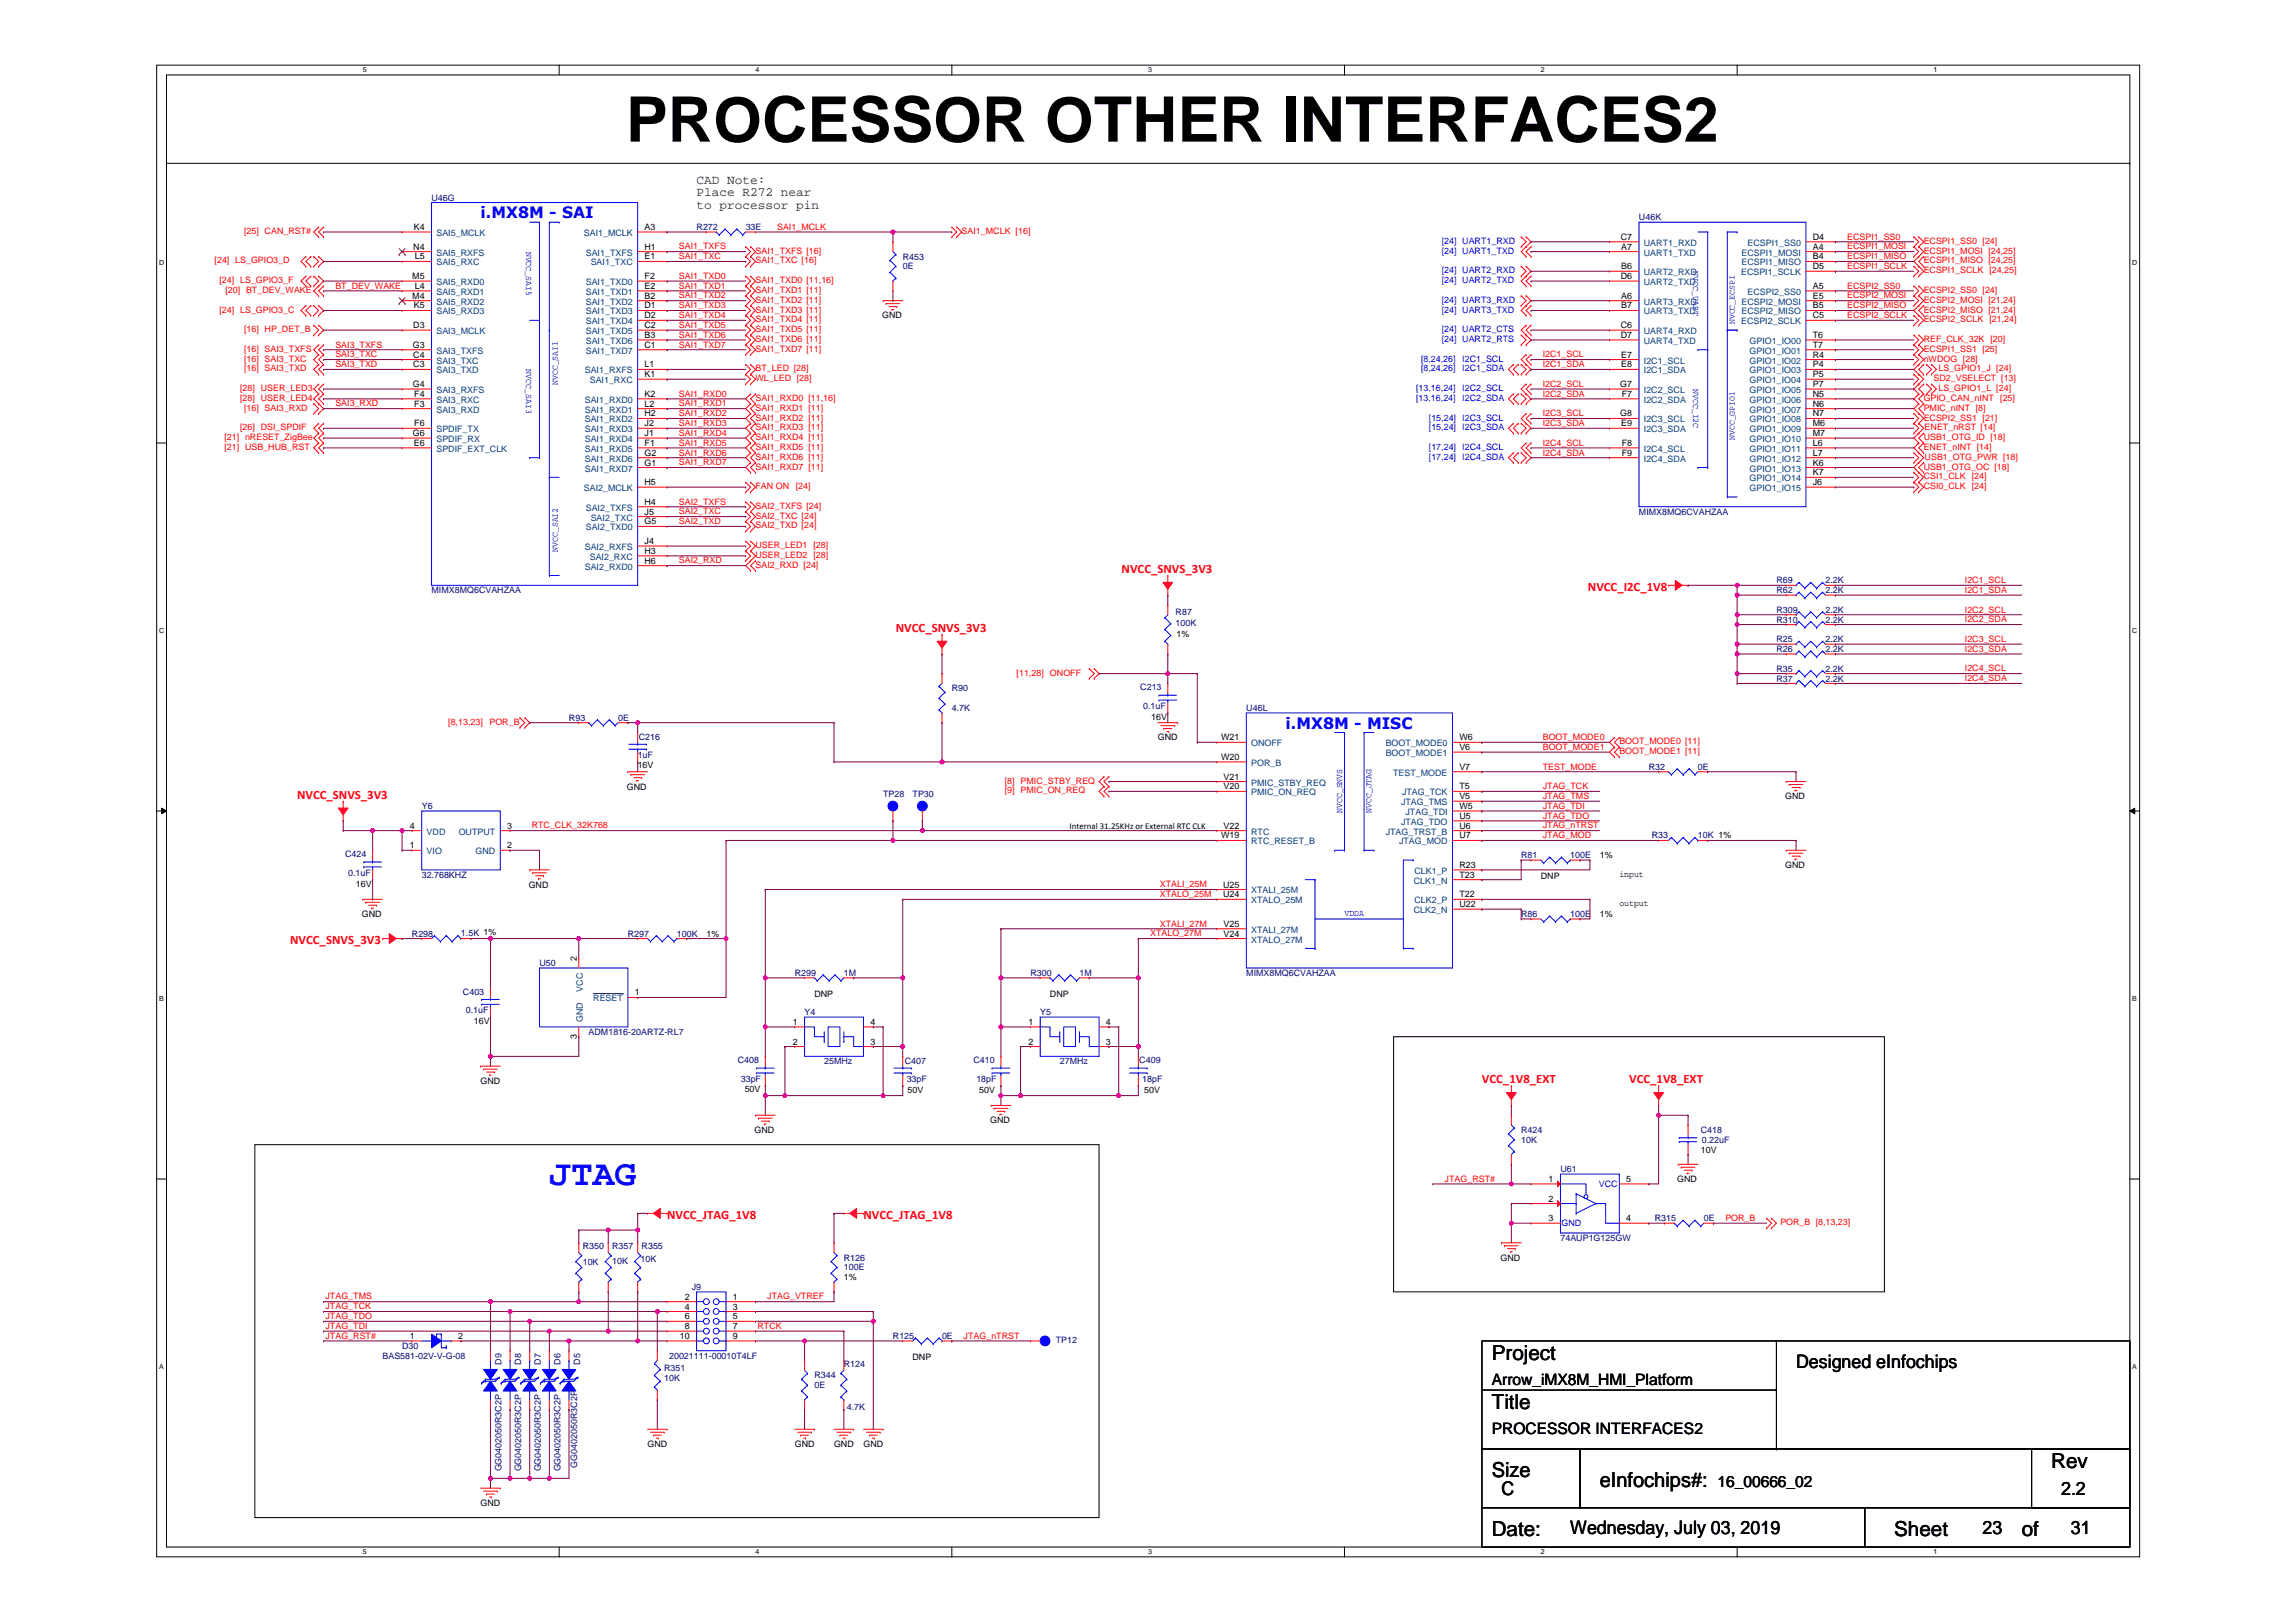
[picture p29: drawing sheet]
<svg xmlns="http://www.w3.org/2000/svg" width="297mm" height="210mm" viewBox="0 0 297 210" stroke-linecap="round" stroke-linejoin="round" font-family="sans-serif">
<defs><g id="words">
<text font-size="8.1" x="81" y="18.3">PROCESSOR OTHER INTERFACES2</text>
<text font-size="4.7" fill="#00f" x="71.1" y="153.3">JTAG</text>
<g font-size="2.7">
<text x="193" y="175.9">Project</text>
<text x="193" y="182.3">Title</text>
<text x="193" y="191.2">Size</text>
<text x="265.4" y="189.9">Rev</text>
<text x="207" y="192.5">eInfochips#:</text>
<text x="193" y="198.8">Date:</text>
<text x="245.1" y="198.8">Sheet</text>
<text x="261.6" y="198.8">of</text>
</g>
<g font-size="2.4">
<text x="232.4" y="177">Designed eInfochips</text>
<text x="194.3" y="193.5">C</text>
<text x="266.6" y="193.5">2.2</text>
<text x="203.2" y="198.6">Wednesday, July 03, 2019</text>
<text x="256.5" y="198.6">23</text>
<text x="267.9" y="198.6">31</text>
</g>
<g font-size="2" fill="#00f">
<text x="62.2" y="28.3">i.MX8M - SAI</text>
<text x="166.3" y="94.3">i.MX8M - MISC</text>
</g>
<g font-size="2">
<text x="193" y="179.2">Arrow_iMX8M_HMI_Platform</text>
<text x="193" y="185.5">PROCESSOR INTERFACES2</text>
<text x="222.2" y="192.4">16_00666_02</text>
</g>
<g font-size="1.7" fill="#008000">
<text x="90.1" y="23.8">CAD Note:</text>
<text x="90.1" y="25.4">Place R272 near</text>
<text x="90.1" y="27.1">to processor pin</text>
</g>
<g font-size="1.7" fill="#f00">
<text x="145.1" y="74.1">NVCC_SNVS_3V3</text>
<text x="205.4" y="76.4">NVCC_I2C_1V8</text>
<text x="115.9" y="81.8">NVCC_SNVS_3V3</text>
<text x="38.4" y="103.4">NVCC_SNVS_3V3</text>
<text x="37.5" y="122.1">NVCC_SNVS_3V3</text>
<text x="191.7" y="140.2">VCC_1V8_EXT</text>
<text x="210.8" y="140.2">VCC_1V8_EXT</text>
<text x="86.3" y="157.7">NVCC_JTAG_1V8</text>
<text x="111.7" y="157.7">NVCC_JTAG_1V8</text>
</g>
<g font-size="1.1">
<text x="53.5" y="29.8">K4</text>
<text x="83.4" y="29.8">A3</text>
<text x="53.5" y="32.3">N4</text>
<text x="53.7" y="33.6">L5</text>
<text x="83.4" y="32.3">H1</text>
<text x="83.4" y="33.6">E1</text>
<text x="209.7" y="31">C7</text>
<text x="209.7" y="34.8">B6</text>
<text x="209.7" y="32.3">A7</text>
<text x="234.5" y="31">D4</text>
<text x="234.5" y="32.3">A4</text>
<text x="234.5" y="33.6">B4</text>
<text x="234.5" y="34.8">D5</text>
<text x="53.3" y="36.1">M5</text>
<text x="53.3" y="38.7">M4</text>
<text x="53.5" y="39.9">K5</text>
<text x="53.7" y="37.4">L4</text>
<text x="83.4" y="36.1">F2</text>
<text x="83.4" y="37.4">E2</text>
<text x="83.4" y="41.2">D2</text>
<text x="83.4" y="39.9">D1</text>
<text x="83.4" y="38.7">B2</text>
<text x="114.1" y="41.2">GND</text>
<text x="209.7" y="36.1">D6</text>
<text x="209.7" y="39.9">B7</text>
<text x="209.7" y="38.7">A6</text>
<text x="234.5" y="38.7">E5</text>
<text x="234.5" y="41.2">C5</text>
<text x="234.5" y="39.9">B5</text>
<text x="234.5" y="37.4">A5</text>
<text x="53.4" y="45">G3</text>
<text x="53.5" y="42.5">D3</text>
<text x="53.5" y="47.5">C3</text>
<text x="53.5" y="46.3">C4</text>
<text x="83.4" y="47.5">L1</text>
<text x="83.4" y="42.5">C2</text>
<text x="83.4" y="45">C1</text>
<text x="83.4" y="43.7">B3</text>
<text x="209.7" y="43.7">D7</text>
<text x="209.7" y="42.5">C6</text>
<text x="209.7" y="47.5">E8</text>
<text x="209.7" y="46.3">E7</text>
<text x="234.5" y="45">T7</text>
<text x="234.5" y="43.7">T6</text>
<text x="234.5" y="46.3">R4</text>
<text x="234.5" y="47.5">P4</text>
<text x="53.4" y="50.1">G4</text>
<text x="53.6" y="51.4">F4</text>
<text x="53.6" y="52.6">F3</text>
<text x="83.4" y="52.6">L2</text>
<text x="83.4" y="51.4">K2</text>
<text x="83.4" y="48.8">K1</text>
<text x="83.4" y="53.9">H2</text>
<text x="209.6" y="53.9">G8</text>
<text x="209.6" y="50.1">G7</text>
<text x="209.8" y="51.4">F7</text>
<text x="234.5" y="50.1">P7</text>
<text x="234.5" y="48.8">P5</text>
<text x="234.5" y="53.9">N7</text>
<text x="234.5" y="52.6">N6</text>
<text x="234.5" y="51.4">N5</text>
<text x="53.4" y="56.4">G6</text>
<text x="53.5" y="57.7">E6</text>
<text x="53.6" y="55.2">F6</text>
<text x="83.4" y="55.2">J2</text>
<text x="83.4" y="56.4">J1</text>
<text x="83.4" y="59">G2</text>
<text x="83.4" y="57.7">F1</text>
<text x="209.7" y="55.2">E9</text>
<text x="209.8" y="59">F9</text>
<text x="209.8" y="57.7">F8</text>
<text x="234.5" y="56.4">M7</text>
<text x="234.5" y="55.2">M6</text>
<text x="234.5" y="59">L7</text>
<text x="234.5" y="57.7">L6</text>
<text x="83.4" y="65.3">H4</text>
<text x="83.4" y="62.8">H5</text>
<text x="83.4" y="60.2">G1</text>
<text x="234.5" y="61.5">K7</text>
<text x="234.5" y="60.2">K6</text>
<text x="234.5" y="62.8">J6</text>
<text x="83.4" y="70.4">J4</text>
<text x="83.4" y="66.6">J5</text>
<text x="83.4" y="71.7">H3</text>
<text x="83.4" y="67.9">G5</text>
<text x="83.4" y="72.9">H6</text>
<text x="152.2" y="82.5">1%</text>
<text x="148.9" y="93.2">16V</text>
<text x="149.8" y="95.8">GND</text>
<text x="158" y="95.8">W21</text>
<text x="188.8" y="95.8">W6</text>
<text x="82.5" y="99.4">16V</text>
<text x="158" y="98.3">W20</text>
<text x="158.3" y="100.9">V21</text>
<text x="188.8" y="99.6">V7</text>
<text x="188.8" y="97.1">V6</text>
<text x="53" y="107.2">4</text>
<text x="65.6" y="107.2">3</text>
<text x="81.1" y="102.2">GND</text>
<text x="138.4" y="107.3">Internal 31.25KHz or External RTC CLK</text>
<text x="158.3" y="107.2">V22</text>
<text x="158.3" y="102.2">V20</text>
<text x="188.8" y="104.7">W5</text>
<text x="188.8" y="103.4">V5</text>
<text x="188.8" y="107.2">U6</text>
<text x="188.8" y="106">U5</text>
<text x="188.8" y="102.2">T5</text>
<text x="231" y="103.4">GND</text>
<text x="53" y="109.8">1</text>
<text x="65.6" y="109.8">2</text>
<text x="158" y="108.5">W19</text>
<text x="188.8" y="108.5">U7</text>
<text x="188.8" y="113.6">T23</text>
<text x="188.8" y="112.3">R23</text>
<text x="199.3" y="113.7">DNP</text>
<text x="207" y="111.1">1%</text>
<text x="209.5" y="113.5">input</text>
<text x="231" y="112.3">GND</text>
<text x="46.1" y="114.7">16V</text>
<text x="46.8" y="118.7">GND</text>
<text x="68.4" y="114.9">GND</text>
<text x="158.2" y="114.9">U25</text>
<text x="158.2" y="116.1">U24</text>
<text x="158.3" y="119.9">V25</text>
<text x="188.8" y="117.4">U22</text>
<text x="188.8" y="116.1">T22</text>
<text x="207" y="118.7">1%</text>
<text x="209.5" y="117.3">output</text>
<text x="74.6" y="124.4" transform="rotate(-90 74.6 124.4)">2</text>
<text x="91.4" y="121.2">1%</text>
<text x="158.3" y="121.2">V24</text>
<text x="82.1" y="128.8">1</text>
<text x="105.4" y="129">DNP</text>
<text x="135.8" y="129">DNP</text>
<text x="61.3" y="132.5">16V</text>
<text x="74.6" y="134.4" transform="rotate(-90 74.6 134.4)">3</text>
<text x="102.6" y="132.6">1</text>
<text x="102.6" y="135.2">2</text>
<text x="112.6" y="132.6">4</text>
<text x="112.6" y="135.2">3</text>
<text x="133" y="132.6">1</text>
<text x="133" y="135.2">2</text>
<text x="143.1" y="132.6">4</text>
<text x="143.1" y="135.2">3</text>
<text x="62.2" y="140.3">GND</text>
<text x="96.3" y="141.3">50V</text>
<text x="117.4" y="141.4">50V</text>
<text x="126.7" y="141.4">50V</text>
<text x="148" y="141.4">50V</text>
<text x="97.6" y="146.6">GND</text>
<text x="128.1" y="145.4">GND</text>
<text x="220" y="149.2">10V</text>
<text x="200.3" y="153">1</text>
<text x="200.3" y="155.5">2</text>
<text x="210.4" y="153">5</text>
<text x="217" y="153">GND</text>
<text x="200.3" y="158">3</text>
<text x="210.4" y="158">4</text>
<text x="109.2" y="165.7">1%</text>
<text x="194.1" y="163.1">GND</text>
<text x="53" y="173.3">1</text>
<text x="59.3" y="173.3">2</text>
<text x="87.9" y="173.3">10</text>
<text x="88.6" y="168.2">2</text>
<text x="88.6" y="169.5">4</text>
<text x="88.6" y="170.7">6</text>
<text x="88.6" y="172">8</text>
<text x="94.8" y="168.2">1</text>
<text x="94.8" y="169.5">3</text>
<text x="94.8" y="170.7">5</text>
<text x="94.8" y="172">7</text>
<text x="94.8" y="173.3">9</text>
<text x="118.1" y="176">DNP</text>
<text x="83.8" y="187.3">GND</text>
<text x="102.8" y="187.3">GND</text>
<text x="107.9" y="187.3">GND</text>
<text x="111.7" y="187.3">GND</text>
<text x="62.2" y="194.9">GND</text>
</g>
<g font-size="1.1" fill="#000080">
<text x="55.8" y="26">U46G</text>
<text x="90.1" y="29.8">R272</text>
<text x="96.5" y="29.8">33E</text>
<text x="212" y="28.5">U46K</text>
<text x="116.8" y="33.6">R453</text>
<text x="116.8" y="34.9">0E</text>
<text x="212" y="66.6">MIMX8MQ6CVAHZAA</text>
<text x="55.8" y="76.8">MIMX8MQ6CVAHZAA</text>
<text x="229.8" y="75.5">R69</text>
<text x="229.8" y="76.8">R62</text>
<text x="236.2" y="75.5">2.2K</text>
<text x="236.2" y="76.8">2.2K</text>
<text x="152.1" y="79.6">R87</text>
<text x="152.1" y="81">100K</text>
<text x="229.8" y="79.3">R309</text>
<text x="229.8" y="80.6">R310</text>
<text x="229.8" y="83.1">R25</text>
<text x="236.2" y="79.3">2.2K</text>
<text x="236.2" y="80.6">2.2K</text>
<text x="236.2" y="83.1">2.2K</text>
<text x="123.1" y="89.5">R90</text>
<text x="147.5" y="89.3">C213</text>
<text x="229.8" y="86.9">R35</text>
<text x="229.8" y="88.2">R37</text>
<text x="229.8" y="84.4">R26</text>
<text x="236.2" y="86.9">2.2K</text>
<text x="236.2" y="88.2">2.2K</text>
<text x="236.2" y="84.4">2.2K</text>
<text x="73.6" y="93.3">R93</text>
<text x="80" y="93.3">0E</text>
<text x="82.6" y="95.8">C216</text>
<text x="123.1" y="92">4.7K</text>
<text x="147.9" y="91.8">0.1uF</text>
<text x="161.2" y="92">U46L</text>
<text x="82.5" y="98.1">1uF</text>
<text x="213.3" y="99.6">R32</text>
<text x="219.7" y="99.6">0E</text>
<text x="54.6" y="104.7">Y6</text>
<text x="114.3" y="103.2">TP28</text>
<text x="118.1" y="103.2">TP30</text>
<text x="44.7" y="110.9">C424</text>
<text x="45" y="113.3">0.1uF</text>
<text x="54.6" y="113.6">32.768KHZ</text>
<text x="196.8" y="111.1">R81</text>
<text x="203.2" y="111.1">100E</text>
<text x="213.7" y="108.4">R33</text>
<text x="219.7" y="108.4">10K 1%</text>
<text x="196.8" y="118.7">R86</text>
<text x="203.2" y="118.7">100E</text>
<text x="53.3" y="121.2">R298</text>
<text x="59.6" y="121.1">1.5K 1%</text>
<text x="69.8" y="125">U50</text>
<text x="81.2" y="121.2">R297</text>
<text x="87.6" y="121.2">100K</text>
<text x="59.9" y="128.7">C403</text>
<text x="60.3" y="131.1">0.1uF</text>
<text x="102.8" y="126.3">R299</text>
<text x="104.1" y="131.4">Y4</text>
<text x="109.2" y="126.3">1M</text>
<text x="133.3" y="126.3">R300</text>
<text x="134.6" y="131.4">Y5</text>
<text x="139.7" y="126.3">1M</text>
<text x="161.2" y="126.3">MIMX8MQ6CVAHZAA</text>
<text x="76.2" y="133.9">ADM1816-20ARTZ-RL7</text>
<text x="95.5" y="137.6">C408</text>
<text x="106.6" y="137.7">25MHz</text>
<text x="117" y="137.7">C407</text>
<text x="125.9" y="137.6">C410</text>
<text x="137.1" y="137.7">27MHz</text>
<text x="147.4" y="137.6">C409</text>
<text x="95.8" y="140">33pF</text>
<text x="117.3" y="140">33pF</text>
<text x="126.3" y="140">18pF</text>
<text x="147.8" y="140">18pF</text>
<text x="196.8" y="146.6">R424</text>
<text x="196.8" y="147.9">10K</text>
<text x="220" y="146.6">C418</text>
<text x="220.2" y="147.9">0.22uF</text>
<text x="201.9" y="151.7">U61</text>
<text x="75.4" y="161.6">R350</text>
<text x="79.2" y="161.6">R357</text>
<text x="83" y="161.6">R355</text>
<text x="201.9" y="160.6">74AUP1G125GW</text>
<text x="214.1" y="158.1">R315</text>
<text x="220.4" y="158.1">0E</text>
<text x="75.4" y="163.6">10K</text>
<text x="79.2" y="163.5">10K</text>
<text x="82.9" y="163.3">10K</text>
<text x="89.5" y="166.9">J9</text>
<text x="109.2" y="163.1">R126</text>
<text x="109.2" y="164.4">100E</text>
<text x="115.5" y="173.3">R125</text>
<text x="121.9" y="173.3">0E</text>
<text x="136.6" y="173.8">TP12</text>
<text x="49.5" y="175.8">BAS581-02V-V-G-08</text>
<text x="52" y="174.6">D30</text>
<text x="64.9" y="176.6" transform="rotate(-90 64.9 176.6)">D9</text>
<text x="67.4" y="176.6" transform="rotate(-90 67.4 176.6)">D8</text>
<text x="70" y="176.6" transform="rotate(-90 70 176.6)">D7</text>
<text x="72.5" y="176.6" transform="rotate(-90 72.5 176.6)">D6</text>
<text x="75" y="176.6" transform="rotate(-90 75 176.6)">D5</text>
<text x="85.9" y="177.5">R351</text>
<text x="85.9" y="178.8">10K</text>
<text x="86.6" y="175.8">20021111-00010T4LF</text>
<text x="105.4" y="178.4">R344</text>
<text x="105.4" y="179.6">0E</text>
<text x="109.2" y="176.8">R124</text>
<text x="109.6" y="182.4">4.7K</text>
<text x="64.9" y="190.4" transform="rotate(-90 64.9 190.4)">GG0402050R3C2P</text>
<text x="67.4" y="190.4" transform="rotate(-90 67.4 190.4)">GG0402050R3C2P</text>
<text x="70" y="190.4" transform="rotate(-90 70 190.4)">GG0402050R3C2P</text>
<text x="72.5" y="190.4" transform="rotate(-90 72.5 190.4)">GG0402050R3C2P</text>
<text x="74.7" y="189.9" transform="rotate(-90 74.7 189.9)">GG0402050R3C2P</text>
</g>
<g font-size="1.1" fill="#f00">
<text x="100.5" y="29.7">SAI1_MCLK</text>
<text x="27.8" y="34.1">[24] LS_GPIO3_D</text>
<text x="31.6" y="30.3">[25] CAN_RST#</text>
<text x="87.8" y="32.3">SAI1_TXFS</text>
<text x="87.8" y="33.5">SAI1_TXC</text>
<text x="97.7" y="32.8">SAI1_TXFS [16]</text>
<text x="97.7" y="34.1">SAI1_TXC [16]</text>
<text x="124.4" y="30.3">SAI1_MCLK [16]</text>
<text x="239" y="31">ECSPI1_SS0</text>
<text x="239" y="32.3">ECSPI1_MOSI</text>
<text x="239" y="33.5">ECSPI1_MISO</text>
<text x="239" y="34.8">ECSPI1_SCLK</text>
<text x="248.9" y="32.8">ECSPI1_MOSI [24,25]</text>
<text x="248.9" y="35.4">ECSPI1_SCLK [24,25]</text>
<text x="248.9" y="31.6">ECSPI1_SS0 [24]</text>
<text x="248.9" y="34.1">ECSPI1_MISO [24,25]</text>
<text x="28.4" y="36.6">[24] LS_GPIO3_F</text>
<text x="28.4" y="40.4">[24] LS_GPIO3_C</text>
<text x="29.2" y="37.9">[20] BT_DEV_WAKE</text>
<text x="43.4" y="37.4">BT_DEV_WAKE</text>
<text x="87.8" y="36.1">SAI1_TXD0</text>
<text x="87.8" y="37.4">SAI1_TXD1</text>
<text x="87.8" y="38.6">SAI1_TXD2</text>
<text x="87.8" y="39.9">SAI1_TXD3</text>
<text x="87.8" y="41.2">SAI1_TXD4</text>
<text x="97.7" y="36.6">SAI1_TXD0 [11,16]</text>
<text x="97.7" y="37.9">SAI1_TXD1 [11]</text>
<text x="97.7" y="39.2">SAI1_TXD2 [11]</text>
<text x="97.7" y="40.4">SAI1_TXD3 [11]</text>
<text x="97.7" y="41.7">SAI1_TXD4 [11]</text>
<text x="239" y="37.4">ECSPI2_SS0</text>
<text x="239" y="38.6">ECSPI2_MOSI</text>
<text x="239" y="39.9">ECSPI2_MISO</text>
<text x="239" y="41.2">ECSPI2_SCLK</text>
<text x="248.9" y="41.7">ECSPI2_SCLK [21,24]</text>
<text x="248.9" y="37.9">ECSPI2_SS0 [24]</text>
<text x="248.9" y="39.2">ECSPI2_MOSI [21,24]</text>
<text x="248.9" y="40.4">ECSPI2_MISO [21,24]</text>
<text x="31.6" y="43">[16] HP_DET_B</text>
<text x="31.6" y="45.5">[16] SAI3_TXFS</text>
<text x="31.6" y="46.8">[16] SAI3_TXC</text>
<text x="43.4" y="46.2">SAI3_TXC</text>
<text x="43.4" y="47.5">SAI3_TXD</text>
<text x="43.4" y="45">SAI3_TXFS</text>
<text x="87.8" y="42.4">SAI1_TXD5</text>
<text x="87.8" y="43.7">SAI1_TXD6</text>
<text x="87.8" y="45">SAI1_TXD7</text>
<text x="97.7" y="43">SAI1_TXD5 [11]</text>
<text x="97.7" y="44.3">SAI1_TXD6 [11]</text>
<text x="97.7" y="45.5">SAI1_TXD7 [11]</text>
<text x="199.6" y="46.2">I2C1_SCL</text>
<text x="199.6" y="47.5">I2C1_SDA</text>
<text x="248.9" y="44.3">REF_CLK_32K [20]</text>
<text x="248.9" y="46.8">nWDOG [28]</text>
<text x="248.9" y="45.5">ECSPI1_SS1 [25]</text>
<text x="31.1" y="51.9">[28] USER_LED4</text>
<text x="31.1" y="50.6">[28] USER_LED3</text>
<text x="31.6" y="48.1">[16] SAI3_TXD</text>
<text x="31.6" y="53.1">[16] SAI3_RXD</text>
<text x="43.4" y="52.6">SAI3_RXD</text>
<text x="87.8" y="51.3">SAI1_RXD0</text>
<text x="87.8" y="52.6">SAI1_RXD1</text>
<text x="87.8" y="53.9">SAI1_RXD2</text>
<text x="97.7" y="51.9">SAI1_RXD0 [11,16]</text>
<text x="97.7" y="53.1">SAI1_RXD1 [11]</text>
<text x="97.7" y="48.1">BT_LED [28]</text>
<text x="97.7" y="49.3">WL_LED [28]</text>
<text x="199.6" y="50.1">I2C2_SCL</text>
<text x="199.6" y="51.3">I2C2_SDA</text>
<text x="199.6" y="53.9">I2C3_SCL</text>
<text x="248.9" y="53.1">PMIC_nINT [8]</text>
<text x="248.9" y="51.9">GPIO_CAN_nINT</text>
<text x="250.1" y="49.3">SD2_VSELECT [13]</text>
<text x="250.8" y="48.1">LS_GPIO1_J [24]</text>
<text x="250.8" y="50.6">LS_GPIO1_L [24]</text>
<text x="258.8" y="51.9">[25]</text>
<text x="29" y="57">[21] nRESET_ZigBee</text>
<text x="29" y="58.2">[21] USB_HUB_RST</text>
<text x="31.1" y="55.7">[26] DSI_SPDIF</text>
<text x="87.8" y="55.1">SAI1_RXD3</text>
<text x="87.8" y="56.4">SAI1_RXD4</text>
<text x="87.8" y="57.7">SAI1_RXD5</text>
<text x="87.8" y="58.9">SAI1_RXD6</text>
<text x="97.7" y="54.4">SAI1_RXD2 [11]</text>
<text x="97.7" y="55.7">SAI1_RXD3 [11]</text>
<text x="97.7" y="57">SAI1_RXD4 [11]</text>
<text x="97.7" y="58.2">SAI1_RXD5 [11]</text>
<text x="97.7" y="59.5">SAI1_RXD6 [11]</text>
<text x="199.6" y="55.1">I2C3_SDA</text>
<text x="199.6" y="57.7">I2C4_SCL</text>
<text x="199.6" y="58.9">I2C4_SDA</text>
<text x="248.9" y="58.2">ENET_nINT [14]</text>
<text x="248.9" y="54.4">ECSPI2_SS1 [21]</text>
<text x="248.9" y="57">USB1_OTG_ID [18]</text>
<text x="249" y="55.7">ENET_nRST [14]</text>
<text x="249" y="59.5">USB1_OTG_PWR [18]</text>
<text x="87.8" y="60.2">SAI1_RXD7</text>
<text x="87.8" y="65.3">SAI2_TXFS</text>
<text x="97.7" y="65.8">SAI2_TXFS [24]</text>
<text x="97.7" y="60.8">SAI1_RXD7 [11]</text>
<text x="97.7" y="63.3">FAN ON</text>
<text x="102.9" y="63.3">[24]</text>
<text x="248.9" y="63.3">CSI0_CLK [24]</text>
<text x="248.9" y="62">CSI1_CLK [24]</text>
<text x="248.9" y="60.8">USB1_OTG_OC [18]</text>
<text x="87.8" y="66.6">SAI2_TXC</text>
<text x="87.8" y="67.8">SAI2_TXD</text>
<text x="97.7" y="67.1">SAI2_TXC [24]</text>
<text x="97.7" y="68.4">SAI2_TXD [24]</text>
<text x="97.7" y="70.9">USER_LED1 [28]</text>
<text x="87.8" y="72.9">SAI2_RXD</text>
<text x="97.7" y="73.5">SAI2_RXD [24]</text>
<text x="97.7" y="72.2">USER_LED2 [28]</text>
<text x="254.2" y="75.5">I2C1_SCL</text>
<text x="254.2" y="76.7">I2C1_SDA</text>
<text x="254.2" y="79.3">I2C2_SCL</text>
<text x="254.2" y="80.5">I2C2_SDA</text>
<text x="254.2" y="83.1">I2C3_SCL</text>
<text x="131.5" y="87.4">[11,28] ONOFF</text>
<text x="254.2" y="84.3">I2C3_SDA</text>
<text x="254.2" y="86.9">I2C4_SCL</text>
<text x="254.2" y="88.2">I2C4_SDA</text>
<text x="58" y="93.8">[8,13,23]</text>
<text x="63.3" y="93.8">POR_B</text>
<text x="199.6" y="95.8">BOOT_MODE0</text>
<text x="130" y="101.4">[8] PMIC_STBY_REQ</text>
<text x="199.6" y="97">BOOT_MODE1</text>
<text x="199.6" y="99.6">TEST_MODE</text>
<text x="209.5" y="96.3">BOOT_MODE0 [11]</text>
<text x="209.5" y="97.6">BOOT_MODE1 [11]</text>
<text x="68.8" y="107.2">RTC_CLK_32K768</text>
<text x="130" y="102.7">[9] PMIC_ON_REQ</text>
<text x="199.6" y="102.1">JTAG_TCK</text>
<text x="199.6" y="103.4">JTAG_TMS</text>
<text x="199.6" y="104.7">JTAG_TDI</text>
<text x="199.6" y="105.9">JTAG_TDO</text>
<text x="199.6" y="107.2">JTAG_nTRST</text>
<text x="199.6" y="108.5">JTAG_MOD</text>
<text x="150.1" y="114.8">XTALI_25M</text>
<text x="150.1" y="116.1">XTALO_25M</text>
<text x="150.1" y="119.9">XTALI_27M</text>
<text x="148.8" y="121.2">XTALO_27M</text>
<text x="186.9" y="152.9">JTAG_RST#</text>
<text x="223.2" y="158">POR_B</text>
<text x="230.3" y="158.6">POR_B [8,13,23]</text>
<text x="42.1" y="168.2">JTAG_TMS</text>
<text x="42.1" y="169.4">JTAG_TCK</text>
<text x="42.1" y="170.7">JTAG_TDO</text>
<text x="42.1" y="172">JTAG_TDI</text>
<text x="42.1" y="173.2">JTAG_RST#</text>
<text x="98" y="172">RTCK</text>
<text x="99.3" y="168.2">JTAG_VTREF</text>
<text x="124.7" y="173.2">JTAG_nTRST</text>
</g>
<g font-size="1.1" fill="#004080">
<text x="56.5" y="33.1">SAI5_RXFS</text>
<text x="56.5" y="34.3">SAI5_RXC</text>
<text x="56.5" y="30.5">SAI5_MCLK</text>
<text x="75.5" y="30.5">SAI1_MCLK</text>
<text x="75.8" y="33.1">SAI1_TXFS</text>
<text x="76.4" y="34.3">SAI1_TXC</text>
<text x="212.7" y="31.8">UART1_RXD</text>
<text x="212.7" y="35.6">UART2_RXD</text>
<text x="212.7" y="33.1">UART1_TXD</text>
<text x="225.2" y="35.6">ECSPI1_SCLK</text>
<text x="225.3" y="33.1">ECSPI1_MOSI</text>
<text x="225.3" y="34.3">ECSPI1_MISO</text>
<text x="226.1" y="31.8">ECSPI1_SS0</text>
<text x="56.5" y="36.9">SAI5_RXD0</text>
<text x="56.5" y="39.4">SAI5_RXD2</text>
<text x="56.5" y="38.2">SAI5_RXD1</text>
<text x="56.5" y="40.7">SAI5_RXD3</text>
<text x="75.8" y="36.9">SAI1_TXD0</text>
<text x="75.8" y="38.2">SAI1_TXD1</text>
<text x="75.8" y="42">SAI1_TXD4</text>
<text x="75.8" y="40.7">SAI1_TXD3</text>
<text x="75.8" y="39.4">SAI1_TXD2</text>
<text x="212.7" y="36.9">UART2_TXD</text>
<text x="212.7" y="40.7">UART3_TXD</text>
<text x="212.7" y="39.4">UART3_RXD</text>
<text x="225.2" y="42">ECSPI2_SCLK</text>
<text x="225.3" y="39.4">ECSPI2_MOSI</text>
<text x="225.3" y="40.7">ECSPI2_MISO</text>
<text x="226.1" y="38.2">ECSPI2_SS0</text>
<text x="56.5" y="45.8">SAI3_TXFS</text>
<text x="56.5" y="43.2">SAI3_MCLK</text>
<text x="56.5" y="47">SAI3_TXC</text>
<text x="75.8" y="43.2">SAI1_TXD5</text>
<text x="75.8" y="45.8">SAI1_TXD7</text>
<text x="75.8" y="44.5">SAI1_TXD6</text>
<text x="212.7" y="47">I2C1_SCL</text>
<text x="212.7" y="44.5">UART4_TXD</text>
<text x="212.7" y="43.2">UART4_RXD</text>
<text x="226.3" y="45.8">GPIO1_IO01</text>
<text x="226.3" y="44.5">GPIO1_IO00</text>
<text x="226.3" y="47">GPIO1_IO02</text>
<text x="56.5" y="50.9">SAI3_RXFS</text>
<text x="56.5" y="52.1">SAI3_RXC</text>
<text x="56.5" y="53.4">SAI3_RXD</text>
<text x="56.5" y="48.3">SAI3_TXD</text>
<text x="75.7" y="53.4">SAI1_RXD1</text>
<text x="75.7" y="48.3">SAI1_RXFS</text>
<text x="75.7" y="52.1">SAI1_RXD0</text>
<text x="76.3" y="49.6">SAI1_RXC</text>
<text x="212.7" y="50.9">I2C2_SCL</text>
<text x="212.7" y="52.1">I2C2_SDA</text>
<text x="212.7" y="48.3">I2C1_SDA</text>
<text x="226.3" y="50.9">GPIO1_IO05</text>
<text x="226.3" y="49.6">GPIO1_IO04</text>
<text x="226.3" y="48.3">GPIO1_IO03</text>
<text x="226.3" y="53.4">GPIO1_IO07</text>
<text x="226.3" y="52.1">GPIO1_IO06</text>
<text x="56.5" y="57.2">SPDIF_RX</text>
<text x="56.5" y="55.9">SPDIF_TX</text>
<text x="56.5" y="58.5">SPDIF_EXT_CLK</text>
<text x="75.7" y="55.9">SAI1_RXD3</text>
<text x="75.7" y="57.2">SAI1_RXD4</text>
<text x="75.7" y="54.7">SAI1_RXD2</text>
<text x="75.7" y="59.7">SAI1_RXD6</text>
<text x="75.7" y="58.5">SAI1_RXD5</text>
<text x="212.7" y="54.7">I2C3_SCL</text>
<text x="212.7" y="59.7">I2C4_SDA</text>
<text x="212.7" y="58.5">I2C4_SCL</text>
<text x="212.7" y="55.9">I2C3_SDA</text>
<text x="226.3" y="54.7">GPIO1_IO08</text>
<text x="226.3" y="57.2">GPIO1_IO10</text>
<text x="226.3" y="55.9">GPIO1_IO09</text>
<text x="226.3" y="59.7">GPIO1_IO12</text>
<text x="226.3" y="58.5">GPIO1_IO11</text>
<text x="75.5" y="63.6">SAI2_MCLK</text>
<text x="75.7" y="61">SAI1_RXD7</text>
<text x="226.3" y="62.3">GPIO1_IO14</text>
<text x="226.3" y="61">GPIO1_IO13</text>
<text x="226.3" y="63.6">GPIO1_IO15</text>
<text x="75.7" y="71.2">SAI2_RXFS</text>
<text x="75.8" y="66.1">SAI2_TXFS</text>
<text x="75.8" y="68.6">SAI2_TXD0</text>
<text x="76.4" y="67.4">SAI2_TXC</text>
<text x="75.7" y="73.7">SAI2_RXD0</text>
<text x="76.3" y="72.4">SAI2_RXC</text>
<text x="161.9" y="96.6">ONOFF</text>
<text x="161.9" y="99.1">POR_B</text>
<text x="161.9" y="101.7">PMIC_STBY_REQ</text>
<text x="179.3" y="96.6">BOOT_MODE0</text>
<text x="179.3" y="97.8">BOOT_MODE1</text>
<text x="180.2" y="100.4">TEST_MODE</text>
<text x="161.9" y="102.9">PMIC_ON_REQ</text>
<text x="181.3" y="104.2">JTAG_TMS</text>
<text x="181.3" y="106.7">JTAG_TDO</text>
<text x="181.4" y="102.9">JTAG_TCK</text>
<text x="181.8" y="105.5">JTAG_TDI</text>
<text x="55.2" y="110.5">VIO</text>
<text x="55.2" y="108">VDD</text>
<text x="59.3" y="108">OUTPUT</text>
<text x="61.5" y="110.5">GND</text>
<text x="161.9" y="109.3">RTC_RESET_B</text>
<text x="161.9" y="108">RTC</text>
<text x="179.3" y="108">JTAG_TRST_B</text>
<text x="181" y="109.3">JTAG_MOD</text>
<text x="183" y="113.1">CLK1_P</text>
<text x="161.9" y="115.6">XTALI_25M</text>
<text x="161.9" y="116.9">XTALO_25M</text>
<text x="182.9" y="118.2">CLK2_N</text>
<text x="182.9" y="114.4">CLK1_N</text>
<text x="183" y="116.9">CLK2_P</text>
<text x="161.9" y="120.7">XTALI_27M</text>
<text x="161.9" y="122">XTALO_27M</text>
<text x="75.4" y="128.3" transform="rotate(-90 75.4 128.3)">VCC</text>
<text x="76.8" y="129.6">RESET</text>
<text x="75.4" y="132.3" transform="rotate(-90 75.4 132.3)">GND</text>
</g>
<g font-size="1.1" fill="#00f">
<text x="68.1" y="32.6" transform="rotate(90 68.1 32.6)">NVCC_SAI5</text>
<text x="186.5" y="31.6">[24] UART1_RXD</text>
<text x="186.5" y="32.8">[24] UART1_TXD</text>
<text x="186.5" y="35.4">[24] UART2_RXD</text>
<text x="219.1" y="35.1" transform="rotate(90 219.1 35.1)">NVCC_UART</text>
<text x="186.5" y="39.2">[24] UART3_RXD</text>
<text x="186.5" y="40.4">[24] UART3_TXD</text>
<text x="186.5" y="36.6">[24] UART2_TXD</text>
<text x="224.4" y="42" transform="rotate(-90 224.4 42)">NVCC_ECSPI</text>
<text x="68.1" y="47.8" transform="rotate(90 68.1 47.8)">NVCC_SAI3</text>
<text x="183.8" y="46.8">[8,24,26]</text>
<text x="186.5" y="43">[24] UART2_CTS</text>
<text x="186.5" y="44.3">[24] UART2_RTS</text>
<text x="189.2" y="46.8">I2C1_SCL</text>
<text x="72.2" y="49.8" transform="rotate(-90 72.2 49.8)">NVCC_SAI1</text>
<text x="183.2" y="50.6">[13,16,24]</text>
<text x="183.2" y="51.9">[13,16,24]</text>
<text x="183.8" y="48.1">[8,24,26]</text>
<text x="189.2" y="48.1">I2C1_SDA</text>
<text x="189.2" y="50.6">I2C2_SCL</text>
<text x="189.2" y="51.9">I2C2_SDA</text>
<text x="219.1" y="50.3" transform="rotate(90 219.1 50.3)">NVCC_I2C</text>
<text x="184.9" y="54.4">[15,24] I2C3_SCL</text>
<text x="184.9" y="55.7">[15,24] I2C3_SDA</text>
<text x="184.9" y="58.2">[17,24] I2C4_SCL</text>
<text x="184.9" y="59.5">[17,24] I2C4_SDA</text>
<text x="224.4" y="56.9" transform="rotate(-90 224.4 56.9)">NVCC_GPIO1</text>
<text x="72.2" y="71.4" transform="rotate(-90 72.2 71.4)">NVCC_SAI2</text>
<text x="173.6" y="105.2" transform="rotate(-90 173.6 105.2)">NVCC_SNVS</text>
<text x="177.5" y="105.2" transform="rotate(-90 177.5 105.2)">NVCC_JTAG</text>
<text x="173.9" y="118.6">VDDA</text>
<text x="206.8" y="153.6">VCC</text>
<text x="202" y="158.7">GND</text>
</g>
<g font-size=".9">
<text x="46.9" y="9.4">5</text>
<text x="97.7" y="9.4">4</text>
<text x="148.5" y="9.4">3</text>
<text x="199.3" y="9.4">2</text>
<text x="250.1" y="9.4">1</text>
<text x="20.6" y="34.3">D</text>
<text x="275.9" y="34.3">D</text>
<text x="20.6" y="82">C</text>
<text x="275.9" y="82">C</text>
<text x="20.6" y="129.6">B</text>
<text x="275.9" y="129.6">B</text>
<text x="20.6" y="177.2">A</text>
<text x="275.9" y="177.2">A</text>
<text x="46.9" y="201.1">5</text>
<text x="97.7" y="201.1">4</text>
<text x="148.5" y="201.1">3</text>
<text x="199.3" y="201.1">2</text>
<text x="250.1" y="201.1">1</text>
</g>
</g></defs>
<path d="M20.3 8.4h256.5v193.1h-256.5zM21.5 9.7h254v190.5h-254z" fill="none" stroke="#000" stroke-width=".13"/>
<g fill="#fff">
<path d="M46.9 8.6h.5v1h-.5z"/>
<path d="M46.9 200.3h.5v1h-.5z"/>
</g>
<path d="M72.3 8.4v1.3M72.3 200.2v1.3" fill="none" stroke="#000" stroke-width=".13"/>
<g fill="#fff">
<path d="M97.7 8.6h.5v1h-.5z"/>
<path d="M97.7 200.3h.5v1h-.5z"/>
</g>
<path d="M123.1 8.4v1.3M123.1 200.2v1.3" fill="none" stroke="#000" stroke-width=".13"/>
<g fill="#fff">
<path d="M148.5 8.6h.5v1h-.5z"/>
<path d="M148.5 200.3h.5v1h-.5z"/>
</g>
<path d="M173.9 8.4v1.3M173.9 200.2v1.3" fill="none" stroke="#000" stroke-width=".13"/>
<g fill="#fff">
<path d="M199.3 8.6h.5v1h-.5z"/>
<path d="M199.3 200.3h.5v1h-.5z"/>
</g>
<path d="M224.7 8.4v1.3M224.7 200.2v1.3" fill="none" stroke="#000" stroke-width=".13"/>
<g fill="#fff">
<path d="M250.1 8.6h.5v1h-.5z"/>
<path d="M250.1 200.3h.5v1h-.5z"/>
<path d="M20.6 33.5h.6v1h-.6z"/>
<path d="M275.9 33.5h.6v1h-.6z"/>
<path d="M20.6 81.1h.6v1.1h-.6z"/>
<path d="M275.9 81.1h.6v1.1h-.6z"/>
</g>
<path d="M20.3 57.3h1.2M275.5 57.3h1.3" fill="none" stroke="#000" stroke-width=".13"/>
<g fill="#fff">
<path d="M20.6 128.8h.6v1h-.6z"/>
<path d="M275.9 128.8h.6v1h-.6z"/>
</g>
<path d="M20.3 105h1.2M20.9 104.6l.6 .4-.6 .3zM275.5 105l.7-.4v.7zM275.5 105h1.3" fill="none" stroke="#000" stroke-width=".13"/>
<path d="M20.9 104.6l.6 .4-.6 .3zM275.5 105l.7-.4v.7z" fill="#000"/>
<g fill="#fff">
<path d="M20.6 176.4h.6v1h-.6z"/>
<path d="M275.8 176.4h.7v1h-.7z"/>
</g>
<path d="M21.5 21.1h254M275.5 21.1h.1M180.3 134.2h63.5v33h-63.5zM20.3 152.6h1.2M33 148.1h109.2v48.3h-109.2zM275.5 152.6h1.3" fill="none" stroke="#000" stroke-width=".13"/>
<path d="M217.5 75.7h.9M218.4 75.7h.1" fill="none" stroke="#f00" stroke-width=".13"/>
<path d="M216.7 75.1l.9 .6-.9 .7z" fill-rule="evenodd" fill="#f00"/>
<path d="M215.8 75.7h.1M215.8 75.7h1.4M216.7 75.1l.9 .6-.9 .7zM121.9 84.6h.1M121.9 83.7v.9" fill="none" stroke="#f00" stroke-width=".13"/>
<path d="M121.2 83h1.3l-.6 .9z" fill-rule="evenodd" fill="#f00"/>
<path d="M151.1 77h.1M151.1 76.1v.9M121.2 83h1.3l-.6 .9zM121.9 82.1h.1M121.9 82.1v1.4" fill="none" stroke="#f00" stroke-width=".13"/>
<path d="M150.4 75.4h1.3l-.6 .9z" fill-rule="evenodd" fill="#f00"/>
<g fill="none" stroke="#f00" stroke-width=".13">
<path d="M150.4 75.4h1.3l-.6 .9zM151.1 74.5h.1M151.1 74.5v1.4M44.4 106.2h.1M44.4 105.3v.9M231.1 101.1h.1M231.1 101.1h2.5M231.5 101.5h.1M231.5 101.5h1.7M231.9 101.9h1M232.2 102.3h.1M232.2 102.3h.3"/>
<path d="M232.9 101.9h.1"/>
</g>
<path d="M43.8 104.6h1.2l-.6 .9z" fill-rule="evenodd" fill="#f00"/>
<g fill="none" stroke="#f00" stroke-width=".13">
<path d="M43.8 104.6h1.2l-.6 .9zM44.4 103.7h.1M44.4 103.7v1.4M46.9 116.4h.1M46.9 116.4h2.6M47.3 116.8h.1M47.3 116.8h1.8M47.7 117.1h1M48.1 117.5h.1M48.1 117.5h.2M48.7 117.1h.1M68.5 112.6h.1"/>
<path d="M68.5 112.6h2.6M68.9 113h.1M68.9 113h1.8M69.3 113.3h1M69.7 113.7h.1M69.7 113.7h.2M70.3 113.3h.1M231.1 110h.1M231.1 110h2.5M231.5 110.4h.1M231.5 110.4h1.7M231.9 110.8h1"/>
<path d="M232.2 111.2h.1M232.2 111.2h.3M232.9 110.8h.1M51.1 121.5h.9M52 121.5h.1"/>
</g>
<path d="M50.4 120.8l.9 .7-.9 .6z" fill-rule="evenodd" fill="#f00"/>
<g fill="none" stroke="#f00" stroke-width=".13">
<path d="M49.5 121.5h.1M49.5 121.5h1.4M50.4 120.8l.9 .7-.9 .6zM62.2 138h.1M62.2 138h2.5M62.6 138.4h.1M62.6 138.4h1.7M62.9 138.7h1.1M63.3 139.1h.1M63.3 139.1h.3M64 138.7h.1M97.7 144.3h.1"/>
<path d="M97.7 144.3h2.6M98.1 144.7h.1M98.1 144.7h1.8M98.5 145.1h1M98.9 145.5h.1M98.9 145.5h.2M99.5 145.1h.1M109.2 157h.1M109.2 157h.9M128.2 143.1h.1M128.2 143.1h2.6M128.6 143.4h.1"/>
<path d="M128.6 143.4h1.8M129 143.8h1M129.4 144.2h.1M129.4 144.2h.2M130 143.8h.1M83.8 185h2.5M84.2 185.3h1.7M84.5 185.7h.1M84.5 185.7h1M84.9 186.1h.3M85.2 186.1h.1M85.9 185.3h.1"/>
<path d="M86.3 185h.1M107.9 185h2.5M108.3 185.3h1.8M108.7 185.7h.1M108.7 185.7h1M109 186.1h.3M109.3 186.1h.1M110.1 185.3h.1M110.4 185h.1M111.7 185h2.6M112.1 185.3h1.8M112.5 185.7h.1"/>
<path d="M112.5 185.7h1M112.9 186.1h.2M113.1 186.1h.1M113.9 185.3h.1M114.3 185h.1"/>
</g>
<path d="M109.9 157l.9-.6v1.3z" fill-rule="evenodd" fill="#f00"/>
<path d="M83.8 157h.1M83.8 157h.9M109.9 157l.9-.6v1.3zM110.3 157h1.4M111.7 157h.1" fill="none" stroke="#f00" stroke-width=".13"/>
<path d="M84.5 157l.9-.6v1.3z" fill-rule="evenodd" fill="#f00"/>
<g fill="none" stroke="#f00" stroke-width=".13">
<path d="M149.8 93.5h2.6M150.2 93.9h1.8M150.6 94.3h.1M150.6 94.3h1M151 94.7h.2M151.2 94.7h.1M152 93.9h.1M152.4 93.5h.1M84.5 157l.9-.6v1.3zM84.9 157h1.4M86.3 157h.1M214.6 143.1h.1"/>
<path d="M214.6 142.2v.9M62.2 192.6h2.5M62.6 193h1.7M62.9 193.3h.1M62.9 193.3h1.1M63.3 193.7h.3M63.6 193.7h.1M64.3 193h.1M64.7 192.6h.1M102.8 185h2.6M103.2 185.3h1.8M103.6 185.7h.1"/>
<path d="M103.6 185.7h1M104 186.1h.2M104.2 186.1h.1M105 185.3h.1M105.4 185h.1"/>
</g>
<path d="M213.9 141.4h1.3l-.6 .9z" fill-rule="evenodd" fill="#f00"/>
<g fill="none" stroke="#f00" stroke-width=".13">
<path d="M195.5 143.1h.1M195.5 142.2v.9M213.9 141.4h1.3l-.6 .9zM214.6 140.5h.1M214.6 140.5v1.4M217.1 150.7h.1M217.1 150.7h2.6M217.5 151.1h.1M217.5 151.1h1.8M217.9 151.4h1M218.3 151.8h.1M218.3 151.8h.2"/>
<path d="M218.9 151.4h.1M194.3 160.8h.1M194.3 160.8h2.5M194.6 161.2h.1M194.6 161.2h1.8M195 161.6h1M195.4 162h.1M195.4 162h.3M196 161.6h.1"/>
</g>
<path d="M194.9 141.4h1.3l-.7 .9z" fill-rule="evenodd" fill="#f00"/>
<g fill="none" stroke="#f00" stroke-width=".13">
<path d="M39.6 34.5h.1M39.6 33.2h.1M39.6 37h.1M39.6 35.7h.1M39.6 39.5h.1M39.6 33.2l-.7 .6 .7 .7M39.6 35.7l-.7 .7 .7 .6M39.6 39.5l-.7 .7 .7 .6M40.2 33.2h.1M40.2 34.5h.1M40.2 35.7h.1M40.2 37h.1"/>
<path d="M40.2 39.5h.1M40.2 33.2l-.6 .6 .6 .7M40.2 35.7l-.6 .7 .6 .6M40.2 39.5l-.6 .7 .6 .6M40.6 33.2h.1M40.6 34.5h.1M40.6 35.7h.1M40.6 37h.1M40.6 39.5h.1M40.6 33.2l.6 .6-.6 .7M40.6 35.7l.6 .7-.6 .6M40.6 39.5l.6 .7-.6 .6"/>
<path d="M41.2 34.5h.1M41.2 33.2h.1M41.2 37h.1M41.2 35.7h.1M41.2 39.5h.1M41.2 29.4h.1M41.2 30.7h.1M41.2 38.3h.1M41.2 33.2l.7 .6-.7 .7M41.2 35.7l.7 .7-1.3 1.2 .6 .7M41.2 39.5l.7 .7-.7 .6M41.2 29.4l-.6 .6 .6 .7"/>
<path d="M41.9 29.4h.1M41.9 30.7h.1M41.9 38.3h.1M41.9 37h.1M41.9 29.4l-.7 .6 .7 .7M41.9 37l-.7 .6 .7 .7M96.5 31.9h.1M96.5 33.2h.1M96.5 34.5h.1M96.5 35.7h.1M96.5 37h.1M96.5 38.3h.1"/>
<path d="M96.5 39.5h.1M96.5 31.9l.6 .7-.6 .6M96.5 33.2l.6 .6-.6 .7M96.5 35.7l.6 .7-.6 .6M96.5 37l.6 .6-.6 .7M96.5 38.3l.6 .6-.6 .6M96.5 39.5l.6 .7-.6 .6M97.1 31.9h.1M97.1 33.2h.1M97.1 34.5h.1M97.1 37h.1M97.1 35.7h.1"/>
<path d="M97.1 38.3h.1M97.1 39.5h.1M97.1 31.9l.6 .7-.6 .6M97.1 33.2l.6 .6-.6 .7M97.1 35.7l.6 .7-.6 .6M97.1 37l.6 .6-.6 .7M97.1 38.3l.6 .6-.6 .6M97.1 39.5l.6 .7-.6 .6M114.3 38.9h.1M114.3 38.9h2.5M114.6 39.3h.1M114.6 39.3h1.8"/>
<path d="M115 39.7h1M116 39.7h.1M123.1 29.4h.1M123.1 30.7h.1M123.1 29.4l.7 .6-.7 .7M123.8 30.7h.1M123.8 29.4h.1M123.8 29.4l.6 .6-.6 .7M196.8 30.7h.1M196.8 31.9h.1M196.8 38.3h.1M196.8 39.5h.1"/>
<path d="M196.8 34.5h.1M196.8 35.7h.1M196.8 30.7l.6 .6-.6 .6M196.8 38.3l.6 .6-.6 .6M196.8 34.5l.6 .6-.6 .6M197.4 31.9h.1M197.4 30.7h.1M197.4 33.2h.1M197.4 39.5h.1M197.4 38.3h.1M197.4 35.7h.1M197.4 34.5h.1"/>
<path d="M197.4 37h.1M197.4 30.7l.7 .6-1.3 1.3 .6 .6M197.4 38.3l.7 .6-1.3 1.3 .6 .6M197.4 34.5l.7 .6-1.3 1.3 .6 .6M198.1 33.2h.1M198.1 31.9h.1M198.1 39.5h.1M198.1 37h.1M198.1 35.7h.1M198.1 31.9l-.7 .7 .7 .6M198.1 39.5l-.7 .7 .7 .6M198.1 35.7l-.7 .7 .7 .6"/>
<path d="M247.6 31.9h.1M247.6 33.2h.1M247.6 34.5h.1M247.6 35.7h.1M247.6 37h.1M247.6 38.3h.1M247.6 39.5h.1M247.6 30.7h.1M247.6 31.9l.6 .7-.6 .6M247.6 34.5l.6 .6-.6 .6M247.6 37l.6 .6-.6 .7M247.6 38.3l.6 .6-.6 .6"/>
<path d="M247.6 30.7l.6 .6-.6 .6M248.2 31.9h.1M248.2 33.2h.1M248.2 34.5h.1M248.2 35.7h.1M248.2 37h.1M248.2 38.3h.1M248.2 39.5h.1M248.2 30.7h.1M248.2 31.9l.7 .7-1.3 1.2 .6 .7M248.2 34.5l.7 .6-.7 .6M248.2 37l.7 .6-.7 .7"/>
<path d="M248.2 38.3l.7 .6-1.3 1.3 .6 .6M248.2 30.7l.7 .6-.7 .6M248.9 39.5h.1M248.9 34.5h.1M248.9 33.2h.1M248.9 39.5l-.7 .7 .7 .6M248.9 33.2l-.7 .6 .7 .7M39.6 40.8h.1M40.2 40.8h.1M40.6 53.5h.1M40.6 52.2h.1M40.6 40.8h.1"/>
<path d="M40.6 43.4h.1M40.6 42.1h.1M40.6 52.2l.6 .7-.6 .6M40.6 42.1l.6 .6-.6 .7M41.2 47.2h.1M41.2 48.4h.1M41.2 52.2h.1M41.2 53.5h.1M41.2 51h.1M41.2 49.7h.1M41.2 40.8h.1M41.2 42.1h.1"/>
<path d="M41.2 43.4h.1M41.2 56.1h.1M41.2 57.3h.1M41.2 58.6h.1M41.2 54.8h.1M41.2 44.6h.1M41.2 45.9h.1M41.2 47.2l-.6 .6 .6 .6M41.2 51l-.6 .6 1.3 1.3-.7 .6M41.2 49.7l-.6 .6 .6 .7M41.2 42.1l.7 .6-.7 .7M41.2 56.1l-.6 .6 .6 .6"/>
<path d="M41.2 57.3l-.6 .7 .6 .6M41.2 54.8l-.6 .6 .6 .7M41.2 44.6l-.6 .7 .6 .6M41.2 45.9l-.6 .6 .6 .7M41.9 47.2h.1M41.9 48.4h.1M41.9 52.2h.1M41.9 51h.1M41.9 49.7h.1M41.9 56.1h.1M41.9 57.3h.1M41.9 58.6h.1"/>
<path d="M41.9 54.8h.1M41.9 44.6h.1M41.9 45.9h.1M41.9 47.2l-.7 .6 .7 .6M41.9 51l-.7 .6 .7 .6M41.9 49.7l-.7 .6 .7 .7M41.9 56.1l-.7 .6 .7 .6M41.9 57.3l-.7 .7 .7 .6M41.9 54.8l-.7 .6 .7 .7M41.9 44.6l-.7 .7 .7 .6M41.9 45.9l-.7 .6 .7 .7M96.5 40.8h.1"/>
<path d="M96.5 42.1h.1M96.5 43.4h.1M96.5 44.6h.1M96.5 45.9h.1M96.5 47.2h.1M96.5 48.4h.1M96.5 49.7h.1M96.5 40.8l.6 .7-.6 .6M96.5 42.1l.6 .6-.6 .7M96.5 43.4l.6 .6-.6 .6M96.5 44.6l.6 .7-.6 .6M96.5 47.2l.6 .6-.6 .6"/>
<path d="M96.5 48.4l.6 .7-.6 .6M97.1 52.2h.1M97.1 51h.1M97.1 40.8h.1M97.1 42.1h.1M97.1 43.4h.1M97.1 44.6h.1M97.1 45.9h.1M97.1 53.5h.1M97.1 54.8h.1M97.1 56.1h.1M97.1 57.3h.1"/>
<path d="M97.1 58.6h.1M97.1 59.9h.1M97.1 48.4h.1M97.1 47.2h.1M97.1 49.7h.1M97.1 51l-.6 .6 .6 .6M97.1 40.8l.6 .7-.6 .6M97.1 42.1l.6 .6-.6 .7M97.1 43.4l.6 .6-.6 .6M97.1 44.6l.6 .7-.6 .6M97.1 52.2l-.6 .7 .6 .6M97.1 53.5l-.6 .7 .6 .6"/>
<path d="M97.1 54.8l-.6 .6 .6 .7M97.1 56.1l-.6 .6 .6 .6M97.1 57.3l-.6 .7 .6 .6M97.1 58.6l-.6 .6 .6 .7M97.1 59.9l-.6 .6 .6 .6M97.1 47.2l.6 .6-.6 .6M97.1 48.4l.6 .7-.6 .6M97.7 51h.1M97.7 52.2h.1M97.7 53.5h.1M97.7 54.8h.1M97.7 56.1h.1"/>
<path d="M97.7 57.3h.1M97.7 58.6h.1M97.7 59.9h.1M97.7 51l-.6 .6 .6 .6M97.7 52.2l-.6 .7 .6 .6M97.7 53.5l-.6 .7 .6 .6M97.7 54.8l-.6 .6 .6 .7M97.7 56.1l-.6 .6 .6 .6M97.7 57.3l-.6 .7 .6 .6M97.7 58.6l-.6 .6 .6 .7M97.7 59.9l-.6 .6 .6 .6M115.4 40.1h.1"/>
<path d="M115.4 40.1h.2M195.8 48.4h.1M195.8 47.2h.1M195.8 52.2h.1M195.8 51h.1M195.8 56.1h.1M195.8 54.8h.1M195.8 59.9h.1M195.8 58.6h.1M195.8 47.2l-.7 .6 .7 .6M195.8 51l-.7 .6 .7 .6M195.8 54.8l-.7 .6 .7 .7"/>
<path d="M195.8 58.6l-.7 .6 .7 .7M196.4 47.2h.1M196.4 48.4h.1M196.4 51h.1M196.4 52.2h.1M196.4 54.8h.1M196.4 56.1h.1M196.4 58.6h.1M196.4 59.9h.1M196.4 47.2l-.6 .6 .6 .6M196.4 51l-.6 .6 .6 .6M196.4 54.8l-.6 .6 .6 .7"/>
<path d="M196.4 58.6l-.6 .6 .6 .7M196.8 47.2h.1M196.8 48.4h.1M196.8 51h.1M196.8 52.2h.1M196.8 54.8h.1M196.8 56.1h.1M196.8 58.6h.1M196.8 59.9h.1M196.8 43.4h.1M196.8 44.6h.1M196.8 47.2l.6 .6-.6 .6"/>
<path d="M196.8 51l.6 .6-.6 .6M196.8 54.8l.6 .6-.6 .7M196.8 58.6l.6 .6-.6 .7M196.8 43.4l.6 .6-.6 .6M197.4 40.8h.1M197.4 45.9h.1M197.4 47.2h.1M197.4 48.4h.1M197.4 49.7h.1M197.4 51h.1M197.4 52.2h.1M197.4 53.5h.1"/>
<path d="M197.4 54.8h.1M197.4 56.1h.1M197.4 57.3h.1M197.4 58.6h.1M197.4 59.9h.1M197.4 43.4h.1M197.4 42.1h.1M197.4 44.6h.1M197.4 45.9l-.6 .6 1.3 1.3-.7 .6M197.4 49.7l-.6 .6 1.3 1.3-.7 .6M197.4 53.5l-.6 .7 1.3 1.2-.7 .7M197.4 57.3l-.6 .7 1.3 1.2-.7 .7"/>
<path d="M197.4 42.1l-.6 .6 1.3 1.3-.7 .6M198.1 40.8h.1M198.1 45.9h.1M198.1 47.2h.1M198.1 49.7h.1M198.1 51h.1M198.1 53.5h.1M198.1 54.8h.1M198.1 57.3h.1M198.1 58.6h.1M198.1 43.4h.1M198.1 42.1h.1"/>
<path d="M198.1 45.9l-.7 .6 .7 .7M198.1 49.7l-.7 .6 .7 .7M198.1 53.5l-.7 .7 .7 .6M198.1 57.3l-.7 .7 .7 .6M198.1 42.1l-.7 .6 .7 .7M247.6 40.8h.1M247.6 42.1h.1M247.6 43.4h.1M247.6 44.6h.1M247.6 45.9h.1M247.6 47.2h.1M247.6 56.1h.1"/>
<path d="M247.6 54.8h.1M247.6 53.5h.1M247.6 48.4h.1M247.6 49.7h.1M247.6 59.9h.1M247.6 58.6h.1M247.6 40.8l.6 .7-.6 .6M247.6 43.4l.6 .6-.6 .6M247.6 45.9l.6 .6-.6 .7M247.6 54.8l.6 .6-.6 .7M247.6 44.6l.6 .7-.6 .6M247.6 53.5l.6 .7-.6 .6"/>
<path d="M247.6 48.4l.6 .7-.6 .6M247.6 58.6l.6 .6-.6 .7M248.2 40.8h.1M248.2 42.1h.1M248.2 43.4h.1M248.2 44.6h.1M248.2 45.9h.1M248.2 47.2h.1M248.2 52.2h.1M248.2 53.5h.1M248.2 54.8h.1M248.2 56.1h.1"/>
<path d="M248.2 57.3h.1M248.2 58.6h.1M248.2 48.4h.1M248.2 51h.1M248.2 49.7h.1M248.2 59.9h.1M248.2 40.8l.7 .7-.7 .6M248.2 43.4l.7 .6-.7 .6M248.2 45.9l.7 .6-1.3 1.3 .6 .6M248.2 52.2l-.6 .7 .6 .6M248.2 54.8l.7 .6-1.3 1.3 .6 .6M248.2 57.3l-.6 .7 .6 .6"/>
<path d="M248.2 44.6l.7 .7-.7 .6M248.2 53.5l.7 .7-.7 .6M248.2 48.4l.7 .7-1.3 1.2 .6 .7M248.2 51l-.6 .6 .6 .6M248.2 58.6l.7 .6-1.3 1.3 .6 .6M248.9 53.5h.1M248.9 52.2h.1M248.9 58.6h.1M248.9 57.3h.1M248.9 47.2h.1M248.9 48.4h.1M248.9 40.8h.1"/>
<path d="M248.9 56.1h.1M248.9 49.7h.1M248.9 51h.1M248.9 59.9h.1M248.9 52.2l-.7 .7 .7 .6M248.9 57.3l-.7 .7 .7 .6M248.9 56.1l-.7 .6 .7 .6M248.9 47.2l-.7 .6 .7 .6M248.9 49.7l-.7 .6 .7 .7M248.9 51l-.7 .6 .7 .6M248.9 59.9l-.7 .6 .7 .6M249.3 47.2h.1"/>
<path d="M249.3 48.4h.1M249.3 49.7h.1M249.3 51h.1M249.3 47.2l.6 .6-.6 .6M249.3 49.7l.6 .6-.6 .7M249.9 48.4h.1M249.9 47.2h.1M249.9 51h.1M249.9 49.7h.1M249.9 47.2l.6 .6-.6 .6M249.9 49.7l.6 .6-.6 .7M96.5 64.9h.1"/>
<path d="M96.5 66.2h.1M96.5 67.5h.1M96.5 68.8h.1M96.5 70h.1M96.5 71.3h.1M96.5 72.6h.1M96.5 62.4h.1M96.5 63.7h.1M96.5 64.9l.6 .7-.6 .6M96.5 66.2l.6 .7-.6 .6M96.5 67.5l.6 .6-.6 .7M96.5 70l.6 .7-.6 .6"/>
<path d="M96.5 71.3l.6 .6-.6 .7M96.5 62.4l.6 .6-.6 .7M97.1 66.2h.1M97.1 64.9h.1M97.1 67.5h.1M97.1 68.8h.1M97.1 73.8h.1M97.1 72.6h.1M97.1 61.1h.1M97.1 71.3h.1M97.1 70h.1M97.1 63.7h.1"/>
<path d="M97.1 62.4h.1M97.1 64.9l.6 .7-.6 .6M97.1 66.2l.6 .7-.6 .6M97.1 67.5l.6 .6-.6 .7M97.1 71.3l.6 .6-1.2 1.3 .6 .6M97.1 70l.6 .7-.6 .6M97.1 62.4l.6 .6-.6 .7M97.7 72.6h.1M97.7 73.8h.1M97.7 61.1h.1M97.7 72.6l-.6 .6 .6 .6M247.6 62.4h.1"/>
<path d="M247.6 63.7h.1M247.6 61.1h.1M247.6 62.4l.6 .6-.6 .7M247.6 61.1l.6 .7-.6 .6M248.2 62.4h.1M248.2 63.7h.1M248.2 61.1h.1M248.2 62.4l.7 .6-.7 .7M248.2 61.1l.7 .7-.7 .6M248.9 61.1h.1M67.3 94.2h.1M67.3 92.9h.1"/>
<path d="M67.3 92.9l.6 .6-.6 .7M67.9 92.9h.1M67.9 94.2h.1M67.9 92.9l.6 .6-.6 .7M81.2 99.9h.1M81.2 99.9h2.6M140.9 87.8h.1M140.9 86.5h.1M140.9 86.5l.7 .7-.7 .6M141.6 86.5h.1M141.6 87.8h.1M141.6 86.5l.6 .7-.6 .6"/>
<path d="M208.9 95.4h.1M208.9 96.7h.1M208.9 98h.1M208.9 95.4l-.7 .7 .7 .6M208.9 96.7l-.7 .6 .7 .7M209.5 96.7h.1M209.5 95.4h.1M209.5 98h.1M209.5 96.7l-.6 .6 .6 .7M209.5 95.4l-.6 .7 .6 .6M81.6 100.3h.1M81.6 100.3h1.8"/>
<path d="M82 100.6h1M82.4 101h.1M82.4 101h.2M83 100.6h.1M142.8 100.5h.1M142.8 101.8h.1M142.8 103h.1M142.8 100.5l-.6 .6 .6 .7M142.8 101.8l-.6 .6 .6 .6M143.5 100.5h.1M143.5 101.8h.1M143.5 103h.1"/>
<path d="M143.5 100.5l-.7 .6 .7 .7M143.5 101.8l-.7 .6 .7 .6M194.9 141.4h1.3l-.7 .9zM195.5 140.5h.1M195.5 140.5v1.4M228.6 158.9h.1M228.6 157.7h.1M228.6 157.7l.6 .6-.6 .6M229.2 158.9h.1M229.2 157.7h.1M229.2 157.7l.6 .6-.6 .6"/>
</g>
<path d="M191.7 173.5h83.8v14h-83.8zM191.7 179.9h38.1M229.8 179.9h.1M229.8 173.5v14M191.7 187.5h12.7v7.6h-12.7zM191.7 195.1h49.6v5.1h-49.6zM204.4 187.5h71.1v7.6h-71.1zM229.8 187.5h.1M241.3 195.1h34.2v5.1h-34.2zM262.8 187.5h12.7v7.6h-12.7z" fill="none" stroke="#000" stroke-width=".13"/>
<g fill="none" stroke="#00f" stroke-width=".13">
<path d="M201.9 151.9h7.6v7.7h-7.6zM201.9 153.2h3.3v1.4M201.9 155.8h2M203.9 157h.1M203.9 154.5h.1M203.9 155.8h.1M203.9 154.5v2.5M203.9 154.5l2.6 1.3M206.5 155.8h.1M206.5 155.8h1.2v2.5h1.8M206.5 155.8l-2.6 1.2"/>
<circle cx="205.2" cy="154.9" r=".25"/>
</g>
<path d="M201.5 152.8l.4 .4-.4 .4z" fill="#f00"/>
<path d="M198.1 153.2h.1M198.1 153.2h3.8M201.5 152.8l.4 .4-.4 .4z" fill="none" stroke="#f00" stroke-width=".13"/>
<path d="M201.5 155.4l.4 .4-.4 .3z" fill="#f00"/>
<g fill="none" stroke="#f00" stroke-width=".13">
<path d="M115.5 31.3h.1M115.5 37.6h.1M115.5 31.3v1.3M115.5 36.4v1.2M82.5 94.8h.1M82.5 98.6h.1M82.5 94.8v1.3M82.5 97.3v1.3M198.1 155.8h.1M198.1 158.3h.1M198.1 155.8h3.8M198.1 158.3h3.8"/>
<path d="M201.5 155.4l.4 .4-.4 .3zM209.5 158.3h3.8M209.5 153.2h3.8M213.3 158.3h.1M213.3 153.2h.1"/>
</g>
<g fill="none" stroke="#00f" stroke-width=".13">
<path d="M115.1 33.7h.1M115.1 35.2h.1M115.1 33.7l.8 .8M115.1 35.2l.8 .8M115.5 36.4h.1M115.5 32.6l.4 .3M115.9 32.9h.1M115.9 34.5h.1M115.9 36h.1M115.9 32.9l-.8 .8M115.9 34.5l-.8 .7M115.9 36l-.4 .4"/>
<path d="M81.4 97h2.2M81.4 96.3h2.2M82.5 96.3h.1M82.5 97h.1M82.5 96.1v.2M82.5 97v.3M83.6 97h.1M83.6 96.3h.1M68.5 179.9h.1M68.5 176.1h.1M68.5 176.1v1.2M68.5 179.9v1.3"/>
</g>
<path d="M68.5 178.7l.9 1.3h-1.8z" fill-rule="evenodd" fill="#00f"/>
<path d="M67.4 179h.1M67.9 178.7h.1M67.9 178.5l-.5 .5M67.9 178.7l-.5 .3M68.5 178.7l.9 1.3h-1.8zM69.7 178.2h.1M69.7 178.2l-.5 .5h-1.3M69.7 178.2l-.5 .3" fill="none" stroke="#00f" stroke-width=".13"/>
<path d="M67.6 177.2h1.8l-.9 1.3z" fill-rule="evenodd" fill="#00f"/>
<g fill="none" stroke="#00f" stroke-width=".13">
<path d="M55.8 26.2h26.7v49.5h-26.7zM68.5 28.8h1.3M69.8 28.8h.1M69.8 28.8v30.4M71.1 28.8h.1M71.1 28.8v45.7M71.1 28.8h1.2M72.3 28.8h.1M68.5 59.2h.1M68.5 41.5h1.3M68.5 59.2h1.3M69.8 59.2h.1"/>
<path d="M69.8 41.5h.1M71.1 42.7h.1M71.1 61.8h.1M71.1 74.5h.1M71.1 61.8h1.2M71.1 74.5h1.2M150.7 79.9h.1M150.7 79.9l.8 .8M151.1 79.6l-.4 .3M232.4 79.6h.1M232.7 79.2h.1M232.7 79.2l.8 .7"/>
<path d="M232.7 79.2l-.3 .4M233.5 79.9h.1M234.3 79.2h.1M234.3 79.2l.7 .7M234.3 79.2l-.8 .7M235 79.9h.1M235.8 79.2h.1M235.8 79.2l.4 .4M235.8 79.2l-.8 .7M150.7 81.5h.1M150.7 83h.1M150.7 81.5l.8 .7"/>
<path d="M150.7 83l.4 .4M151.1 83.4h.1M151.5 80.7h.1M151.5 82.2h.1M151.5 80.7l-.8 .8M151.5 82.2l-.8 .8M215.8 99.9h.1M215.8 99.9l.4 .4M217 99.5h.1M217 99.5l.8 .8M217 99.5l-.8 .8M218.5 99.5h.1"/>
<path d="M218.5 99.5l.8 .8M218.5 99.5l-.7 .8M219.7 99.9l-.4 .4M199.3 111.3l.4 .4M199.7 111.7h.1M200.5 110.9h.1M200.5 110.9l-.8 .8M200.5 110.9l.7 .8M201.2 111.7h.1M202 110.9h.1M202 110.9l-.8 .8M202 110.9l.8 .8"/>
<path d="M202.8 111.7h.1M203.1 111.3h.1M203.1 111.3l-.3 .4M216.2 100.3h.1M217.8 100.3h.1M219.3 100.3h.1M83.8 121.5l.4 .3M84.2 121.8h.1M84.9 121.1h.1M84.9 121.1l-.7 .7M84.9 121.1l.8 .7M85.7 121.8h.1"/>
<path d="M86.4 121.1h.1M86.4 121.1l-.7 .7M86.4 121.1l.8 .7M87.2 121.8h.1M87.6 121.5h.1M87.6 121.5l-.4 .3M134.6 131.6h7.6v5.1h-7.6zM134.6 132.9h1.2v1.3h1.3M137.1 134.8h.1M137.1 133.5v1.3M137.6 132.9h1.5v2.5h-1.5zM139.7 134.8h.1"/>
<path d="M139.7 134.2h1.2v1.2h1.3M139.7 133.5v1.3M217.2 147.8h.1M217.2 147.2h.1M217.2 147.8h2.3M217.2 147.2h2.3M218.4 147.8h.1M218.4 147.2h.1M218.4 146.9v.3M218.4 147.8v.3M67.6 177.2h1.8l-.9 1.3zM67.9 178.5h.1"/>
<path d="M67.9 178.5h1.3M68.5 177.3h.1M68.5 177.3v1.2M71.1 179.9h.1M71.1 176.1h.1M71.1 176.1v1.2M71.1 179.9v1.3M74.5 163.2h.1M74.5 164.8h.1M74.5 163.2l.8 .8M74.5 164.8l.8 .7M74.9 165.9h.1"/>
<path d="M74.9 162.1l.4 .4M75.3 162.5h.1M75.3 164h.1M75.3 165.5h.1M75.3 162.5l-.8 .7M75.3 164l-.8 .8M75.3 165.5l-.4 .4"/>
</g>
<g fill="none" stroke="#f00" stroke-width=".13">
<path d="M52 32.6h.1M52 36.4h.1M52 38.9h.1M52 33.8h.1M52 37.6h.1M52 30h.1M52 32.6h3.8M52 36.4h3.8M52 38.9h3.8M52 33.8h3.8M52 37.6h3.8M52 30h3.8"/>
<path d="M82.5 32.6h3.8M82.5 36.4h3.8M82.5 38.9h3.8M82.5 33.8h3.8M82.5 37.6h3.8M82.5 30h3.8M86.3 32.6h.1M86.3 36.4h.1M86.3 37.6h.1M86.3 33.8h.1M86.3 38.9h.1M86.3 30h.1"/>
<path d="M52 40.2h.1M52 50.3h.1M52 45.3h.1M52 56.7h.1M52 55.4h.1M52 51.6h.1M52 52.9h.1M52 58h.1M52 42.7h.1M52 47.8h.1M52 46.5h.1M52 52.9h3.8"/>
<path d="M52 47.8h3.8M52 40.2h3.8M52 51.6h3.8M52 55.4h3.8M52 56.7h3.8M52 50.3h3.8M52 45.3h3.8M52 58h3.8M52 42.7h3.8M52 46.5h3.8M82.5 52.9h3.8M82.5 47.8h3.8"/>
<path d="M82.5 40.2h3.8M82.5 51.6h3.8M82.5 49.1h3.8M82.5 55.4h3.8M82.5 56.7h3.8M82.5 54.2h3.8M82.5 45.3h3.8M82.5 59.2h3.8M82.5 58h3.8M82.5 41.5h3.8M82.5 42.7h3.8M82.5 44h3.8"/>
<path d="M86.3 52.9h.1M86.3 47.8h.1M86.3 51.6h.1M86.3 49.1h.1M86.3 55.4h.1M86.3 56.7h.1M86.3 54.2h.1M86.3 59.2h.1M86.3 58h.1M86.3 41.5h.1M86.3 40.2h.1M86.3 42.7h.1"/>
<path d="M86.3 45.3h.1M86.3 44h.1M82.5 73.2h3.8M82.5 70.7h3.8M82.5 66.9h3.8M82.5 65.6h3.8M82.5 71.9h3.8M82.5 63h3.8M82.5 68.1h3.8M82.5 60.5h3.8M86.3 73.2h.1M86.3 70.7h.1"/>
<path d="M86.3 66.9h.1M86.3 65.6h.1M86.3 71.9h.1M86.3 63h.1M86.3 68.1h.1M86.3 60.5h.1M151.1 78.3h.1M151.1 78.3v1.3M231.1 79.6h.1M231.1 79.6h1.3M236.2 79.6h1.2M237.4 79.6h.1"/>
<path d="M151.1 84.6h.1M151.1 83.4v1.2M214.6 99.9h.1M214.6 99.9h1.2M219.7 99.9h1.2M220.9 99.9h.1M198.1 111.3h.1M198.1 111.3h1.2M203.1 111.3h1.3M204.4 111.3h.1M82.5 121.5h.1M82.5 121.5h1.3"/>
<path d="M87.6 121.5h1.3M88.9 121.5h.1M133.3 132.9h.1M133.3 135.4h.1M133.3 132.9h1.3M133.3 135.4h1.3M142.2 132.9h1.3M142.2 135.4h1.3M143.5 132.9h.1M143.5 135.4h.1M218.4 145.6h.1M218.4 149.4h.1"/>
<path d="M218.4 145.6v1.3M218.4 148.1v1.3M68.5 174.8h.1M68.5 174.8v1.3M74.9 160.8h.1M74.9 167.2h.1M74.9 160.8v1.3M74.9 165.9v1.3M68.5 182.4h.1M68.5 181.2v1.2"/>
</g>
<path d="M51.6 33h.1M51.6 39.3h.1M51.6 32.2l.8 .8M51.6 38.5l.8 .8M52.4 32.2l-.8 .8M52.4 38.5l-.8 .8M52.4 33h.1M52.4 39.3h.1" fill="none" stroke="#804000" stroke-width=".13"/>
<path d="M71.1 178.7l.9 1.3h-1.8z" fill-rule="evenodd" fill="#00f"/>
<path d="M69.9 179h.1M70.4 178.7h.1M70.4 178.5l-.5 .5M70.4 178.7l-.5 .3M71.1 178.7l.9 1.3h-1.8zM72.2 178.2h.1M72.2 178.2l-.5 .5h-1.3M72.2 178.2l-.5 .3" fill="none" stroke="#00f" stroke-width=".13"/>
<path d="M70.2 177.2h1.8l-.9 1.3z" fill-rule="evenodd" fill="#00f"/>
<g fill="none" stroke="#00f" stroke-width=".13">
<path d="M232.4 80.8h.1M232.7 80.4h.1M232.7 80.4l.8 .8M232.7 80.4l-.3 .4M233.5 81.2h.1M234.3 80.4h.1M234.3 80.4l.7 .8M234.3 80.4l-.8 .8M235 81.2h.1M235.8 80.4h.1M235.8 80.4l.4 .4M235.8 80.4l-.8 .8"/>
<path d="M56.2 121.1h.1M56.2 121.1l-.4 .4M56.2 121.1l.8 .7M57 121.8h.1M57.7 121.1h.1M57.7 121.1l-.7 .7M57.7 121.1l.8 .7M58.5 121.8h.1M59.3 121.1h.1M59.3 121.1l-.8 .7M59.3 121.1l.3 .4M59.6 121.5h.1"/>
<path d="M128.3 138.9h.1M128.3 138.2h.1M128.3 138.9h2.3M128.3 138.2h2.3M129.5 138.2h.1M129.5 138.9h.1M129.5 138v.2M129.5 138.9v.3M70.2 177.2h1.8l-.9 1.3zM70.4 178.5h.1M70.4 178.5h1.3M71.1 177.3h.1"/>
<path d="M71.1 177.3v1.2M73.6 179.9h.1M73.6 176.1h.1M73.6 176.1v1.2M73.6 179.9v1.3M78.3 163.2h.1M78.3 164.8h.1M78.3 163.2l.8 .8M78.3 164.8l.8 .7M78.7 165.9h.1M78.7 162.1l.4 .4M79.1 162.5h.1"/>
<path d="M79.1 164h.1M79.1 165.5h.1M79.1 162.5l-.8 .7M79.1 164l-.8 .8M79.1 165.5l-.4 .4M108.8 177.7h.1M108.8 179.2h.1M108.8 177.7l.8 .8M108.8 179.2l.8 .8M109.2 177.3l-.4 .4M109.6 178.5h.1M109.6 178.5l-.8 .7"/>
<path d="M118.4 173.2h.1M118.4 173.2l-.3 .3M118.4 173.2l.8 .7M119.2 173.9h.1M120 173.2h.1M120 173.2l-.8 .7M120 173.2l.7 .7M120.7 173.9h.1M121.5 173.2h.1M121.5 173.2l-.8 .7M121.5 173.2l.4 .3M121.9 173.5h.1"/>
<path d="M108.8 180.8h.1M108.8 180.8l.4 .4M109.2 181.2h.1M109.6 180h.1M109.6 180l-.8 .8"/>
</g>
<g fill="none" stroke="#f00" stroke-width=".13">
<path d="M231.1 80.8h.1M231.1 80.8h1.3M236.2 80.8h1.2M237.4 80.8h.1M54.6 121.5h.1M54.6 121.5h1.2M59.6 121.5h1.3M60.9 121.5h.1M129.5 136.7h.1M129.5 136.7v1.3M129.5 139.2v1.3M129.5 140.5h.1"/>
<path d="M71.1 174.8h.1M71.1 174.8v1.3M78.7 160.8h.1M78.7 167.2h.1M78.7 160.8v1.3M78.7 165.9v1.3M109.2 176.1h.1M109.2 176.1v1.2M116.8 173.5h.1M116.8 173.5h1.3M121.9 173.5h1.2M123.1 173.5h.1"/>
<path d="M71.1 182.4h.1M71.1 181.2v1.2M109.2 182.4h.1M109.2 181.2v1.2"/>
</g>
<path d="M73.6 178.7l.9 1.3h-1.8z" fill-rule="evenodd" fill="#00f"/>
<path d="M72.5 179h.1M73 178.7h.1M73 178.5l-.5 .5M73 178.7l-.5 .3M73.6 178.7l.9 1.3h-1.8zM74.8 178.2h.1M74.8 178.2l-.6 .5h-1.2M74.8 178.2l-.6 .3" fill="none" stroke="#00f" stroke-width=".13"/>
<path d="M72.7 177.2h1.8l-.9 1.3z" fill-rule="evenodd" fill="#00f"/>
<g fill="none" stroke="#00f" stroke-width=".13">
<path d="M121.5 88.8h.1M121.5 90.3h.1M121.5 91.9h.1M121.5 88.8l.8 .8M121.5 90.3l.8 .8M121.5 91.9l.4 .4M121.9 92.3h.1M121.9 88.4l-.4 .4M122.3 89.6h.1M122.3 91.1h.1M122.3 89.6l-.8 .7M122.3 91.1l-.8 .8"/>
<path d="M232.4 87.2h.1M232.7 86.8h.1M232.7 86.8l.8 .8M232.7 86.8l-.3 .4M233.5 87.6h.1M234.3 86.8h.1M234.3 86.8l.7 .8M234.3 86.8l-.8 .8M235 87.6h.1M235.8 86.8h.1M235.8 86.8l.4 .4M235.8 86.8l-.8 .8"/>
<path d="M47.1 112.2h.1M47.1 111.6h.1M47.1 112.2h2.3M47.1 111.6h2.3M48.2 111.6h.1M48.2 112.2h.1M48.2 111.3v.3M48.2 112.2v.4M216.2 108.4h.1M216.2 108.4l-.4 .4M216.2 108.4l.8 .7M217 109.1h.1"/>
<path d="M217.8 108.4h.1M217.8 108.4l-.8 .7M217.8 108.4l.7 .7M218.5 109.1h.1M219.3 108.4h.1M219.3 108.4l-.8 .7M219.3 108.4l.4 .4M219.7 108.8h.1M72.7 177.2h1.8l-.9 1.3zM73 178.5h.1M73 178.5h1.2M73.6 177.3h.1"/>
<path d="M73.6 177.3v1.2M82.1 163.2h.1M82.1 164.8h.1M82.1 163.2l.8 .8M82.1 164.8l.8 .7M82.5 165.9h.1M82.5 162.1l.4 .4M82.9 162.5h.1M82.9 164h.1M82.9 165.5h.1M82.9 162.5l-.8 .7M82.9 164l-.8 .8"/>
<path d="M82.9 165.5l-.4 .4M84.7 176.5h.1M84.7 178h.1M84.7 179.5h.1M84.7 176.5l.7 .7M84.7 178l.7 .7M84.7 179.5l.3 .4M85 179.9h.1M85 176.1l-.3 .4M85.4 177.2h.1M85.4 178.7h.1M85.4 177.2l-.7 .8"/>
<path d="M85.4 178.7l-.7 .8M107.5 163.2h.1M107.5 164.8h.1M107.5 163.2l.8 .8M107.5 164.8l.8 .7M107.9 165.9h.1M107.9 162.1l.4 .4M108.3 162.5h.1M108.3 164h.1M108.3 165.5h.1M108.3 162.5l-.8 .7M108.3 164l-.8 .8"/>
<path d="M108.3 165.5l-.4 .4"/>
</g>
<g fill="none" stroke="#f00" stroke-width=".13">
<path d="M121.9 87.2h.1M121.9 93.5h.1M121.9 87.2v1.2M121.9 92.3v1.2M231.1 87.2h.1M231.1 87.2h1.3M236.2 87.2h1.2M237.4 87.2h.1M48.2 110h.1M48.2 113.8h.1M48.2 110v1.3M48.2 112.6v1.2"/>
<path d="M214.6 108.8h.1M214.6 108.8h1.2M219.7 108.8h1.2M220.9 108.8h.1M73.6 174.8h.1M73.6 174.8v1.3M82.5 160.8h.1M82.5 167.2h.1M82.5 160.8v1.3M82.5 165.9v1.3M85 174.8h.1M85 174.8v1.3"/>
<path d="M85 179.9v1.3M107.9 160.8h.1M107.9 167.2h.1M107.9 160.8v1.3M107.9 165.9v1.3M73.6 182.4h.1M73.6 181.2v1.2M85 181.2h.1"/>
</g>
<circle cx="135.2" cy="173.5" r=".63" fill="#00f"/>
<g fill="none" stroke="#00f" stroke-width=".13">
<path d="M232.4 75.7h.1M232.7 75.4h.1M232.7 75.4l.8 .7M232.7 75.4l-.3 .3M233.5 76.1h.1M234.3 75.4h.1M234.3 75.4l.7 .7M234.3 75.4l-.8 .7M235 76.1h.1M235.8 75.4h.1M235.8 75.4l.4 .3M235.8 75.4l-.8 .7"/>
<path d="M161.2 92.3h26.7v33h-26.7zM172.7 94.8h1.2M173.9 94.8h.1M173.9 94.8v15.2M176.5 94.8h.1M176.5 94.8v15.2M176.5 94.8h1.3M232.4 88.4h.1M232.7 88.1h.1M232.7 88.1l.8 .7M232.7 88.1l-.3 .3M233.5 88.8h.1"/>
<path d="M234.3 88.1h.1M234.3 88.1l.7 .7M234.3 88.1l-.8 .7M235 88.8h.1M235.8 88.1h.1M235.8 88.1l.4 .3M235.8 88.1l-.8 .7M168.9 113.8h1.2M170.1 113.8h.1M170.1 118.9h11.5M170.1 113.8v8.9M172.7 110h.1"/>
<path d="M172.7 110h1.2M173.9 110h.1M176.5 110h.1M176.5 110h1.3M177.8 110h.1M181.6 118.9h.1M182.8 111.3h.1M182.8 111.3h-1.2v11.4M69.8 125.3h11.4v7.6h-11.4zM168.9 122.7h1.2M170.1 122.7h.1M181.6 122.7h.1"/>
<path d="M181.6 122.7h1.2M182.8 122.7h.1M103.7 178.5h.1M103.7 178.5l.8 .7M104.1 177.3l.4 .4M104.5 177.7h.1M104.5 179.2h.1M104.5 177.7l-.8 .8M104.5 179.2l-.8 .8M103.7 180h.1M103.7 180l.8 .8M104.1 181.2h.1"/>
<path d="M104.5 180.8h.1M104.5 180.8l-.4 .4"/>
<circle cx="135.2" cy="173.5" r=".63"/>
</g>
<g fill="none" stroke="#f00" stroke-width=".13">
<path d="M231.1 75.7h.1M231.1 75.7h1.3M236.2 75.7h1.2M237.4 75.7h.1M157.4 96.1h.1M157.4 98.6h.1M157.4 96.1h3.8M157.4 98.6h3.8M187.9 96.1h3.8M187.9 99.9h3.8M187.9 97.3h3.8M191.7 96.1h.1"/>
<path d="M191.7 99.9h.1M191.7 97.3h.1M231.1 88.4h.1M231.1 88.4h1.3M236.2 88.4h1.2M237.4 88.4h.1M157.4 108.8h.1M157.4 107.5h.1M157.4 101.1h.1M157.4 102.4h.1M157.4 115.1h.1M157.4 116.4h.1"/>
<path d="M157.4 108.8h3.8M157.4 107.5h3.8M157.4 101.1h3.8M157.4 102.4h3.8M157.4 115.1h3.8M157.4 116.4h3.8M187.9 105h3.8M187.9 108.8h3.8M187.9 103.7h3.8M187.9 107.5h3.8M187.9 102.4h3.8M187.9 106.2h3.8"/>
<path d="M187.9 116.4h3.8M187.9 117.7h3.8M187.9 113.8h3.8M187.9 112.6h3.8M191.7 105h.1M191.7 103.7h.1M191.7 108.8h.1M191.7 107.5h.1M191.7 106.2h.1M191.7 117.7h.1M191.7 102.4h.1M191.7 113.8h.1"/>
<path d="M191.7 116.4h.1M191.7 112.6h.1M74.9 134.2h.1M74.9 124h.1M74.9 124v1.3M74.9 132.9v1.3M81.2 129.1h1.3M82.5 129.1h.1M157.4 120.2h.1M157.4 121.5h.1M157.4 120.2h3.8M157.4 121.5h3.8"/>
<path d="M104.1 176.1h.1M104.1 176.1v1.2M133.3 173.5h.1M133.3 173.5h1.3M104.1 182.4h.1M104.1 181.2v1.2"/>
</g>
<path d="M76.8 128.6h3.8M80.6 128.6h.1" fill="none" stroke="#004080" stroke-width=".13"/>
<circle cx="115.5" cy="104.3" r=".63" fill="#00f"/>
<g fill="none" stroke="#00f" stroke-width=".13">
<path d="M92.7 30h.1M92.7 30l.3 .4M93 30.4h.1M93.8 29.6h.1M93.8 29.6l.8 .8M93.8 29.6l-.8 .8M94.6 30.4h.1M95.3 29.6h.1M95.3 29.6l.8 .8M95.3 29.6l-.7 .8M96.1 30.4h.1M96.5 30l-.4 .4"/>
<path d="M212 28.8h21.6v36.8h-21.6zM219.7 30h1.2M220.9 30h.1M220.9 30v30.5M223.5 30h.1M223.5 30h1.2M223.5 30v34.3M224.7 30h.1M219.7 45.3h.1M219.7 45.3h1.2M220.9 45.3h.1M223.5 42.7h.1"/>
<path d="M223.5 42.7h1.2M224.7 42.7h.1M219.7 60.5h.1M219.7 60.5h1.2M220.9 60.5h.1M223.5 64.3h.1M223.5 64.3h1.2M232.4 77h.1M232.7 76.6h.1M232.7 76.6l.8 .8M232.7 76.6l-.3 .4M233.5 77.4h.1"/>
<path d="M234.3 76.6h.1M234.3 76.6l.7 .8M234.3 76.6l-.8 .8M235 77.4h.1M235.8 76.6h.1M235.8 76.6l.4 .4M235.8 76.6l-.8 .8M76.2 93.5h.1M76.2 93.5l.3 .4M76.5 93.9h.1M77.3 93.1h.1M77.3 93.1l.8 .8"/>
<path d="M77.3 93.1l-.8 .8M78.1 93.9h.1M78.8 93.1h.1M78.8 93.1l.8 .8M78.8 93.1l-.7 .8M79.6 93.9h.1M80 93.5l-.4 .4M149.9 90.6h.1M149.9 90h.1M149.9 90.6h2.3M149.9 90h2.3M151.1 90h.1"/>
<path d="M151.1 90.6h.1M151.1 89.7v.3M151.1 90.6v.4M232.4 83.4h.1M232.4 84.6h.1M232.7 83h.1M232.7 84.3h.1M232.7 83l.8 .7M232.7 83l-.3 .4M232.7 84.3l.8 .7M232.7 84.3l-.3 .3M233.5 83.7h.1"/>
<path d="M233.5 85h.1M234.3 83h.1M234.3 84.3h.1M234.3 83l.7 .7M234.3 83l-.8 .7M234.3 84.3l.7 .7M234.3 84.3l-.8 .7M235 83.7h.1M235 85h.1M235.8 83h.1M235.8 84.3h.1M235.8 83l.4 .4"/>
<path d="M235.8 83l-.8 .7M235.8 84.3l.4 .3M235.8 84.3l-.8 .7M54.6 105h10.1v7.6h-10.1zM199.3 118.9l.4 .4M199.7 119.3h.1M200.5 118.5h.1M200.5 118.5l-.8 .8M200.5 118.5l.7 .8M201.2 119.3h.1M202 118.5h.1M202 118.5l-.8 .8"/>
<path d="M202 118.5l.8 .8M202.8 119.3h.1M203.1 118.9h.1M203.1 118.9l-.3 .4M62.3 130h.1M62.3 129.3h.1M62.3 130h2.3M62.3 129.3h2.3M63.5 129.3h.1M63.5 130h.1M63.5 129.1v.2M63.5 130v.4"/>
<path d="M97.9 138.9h.1M97.9 138.2h.1M97.9 138.9h2.3M97.9 138.2h2.3M99 138.2h.1M99 138.9h.1M99 138v.2M99 138.9v.3M104.1 131.6h7.6v5.1h-7.6zM104.1 132.9h1.3v1.3h1.2M105.4 126.5h.1M105.4 126.5l.3 .4"/>
<path d="M105.7 126.9h.1M106.5 126.2h.1M106.5 126.2l.8 .7M106.5 126.2l-.8 .7M106.6 134.8h.1M106.6 133.5v1.3M107.1 132.9h1.6v2.5h-1.6zM107.3 126.9h.1M108 126.2h.1M108 126.2l.8 .7M108 126.2l-.7 .7M108.8 126.9h.1"/>
<path d="M109.2 134.8h.1M109.2 134.2h1.2v1.2h1.3M109.2 133.5v1.3M109.2 126.5l-.4 .4M135.8 126.5h.1M135.8 126.5l.4 .4M136.2 126.9h.1M137 126.2h.1M137 126.2l.7 .7M137 126.2l-.8 .7M137.7 126.9h.1M138.5 126.2h.1"/>
<path d="M138.5 126.2l.8 .7M138.5 126.2l-.8 .7M139.3 126.9h.1M139.7 126.5l-.4 .4M146.1 138.9h2.3M146.1 138.2h2.3M147.3 138.2h.1M147.3 138.9h.1M147.3 138v.2M147.3 138.9v.3M148.4 138.9h.1M148.4 138.2h.1"/>
<path d="M195.1 146.7h.1M195.1 148.3h.1M195.1 146.7l.8 .8M195.1 148.3l.8 .7M195.5 149.4h.1M195.5 145.6l.4 .4M195.9 146h.1M195.9 147.5h.1M195.9 149h.1M195.9 146l-.8 .7M195.9 147.5l-.8 .8M195.9 149l-.4 .4"/>
<path d="M216.6 158.3h.1M216.6 158.3l.4 .4M217 158.7h.1M217.8 157.9h.1M217.8 157.9l.7 .8M217.8 157.9l-.8 .8M218.5 158.7h.1M219.3 157.9h.1M219.3 157.9l.7 .8M219.3 157.9l-.8 .8M220 158.7h.1M220.4 158.3l-.4 .4"/>
<path d="M63.5 179.9h.1M63.5 176.1h.1M63.5 176.1v1.2M63.5 179.9v1.3M90.1 167.2h3.8v7.6h-3.8zM90.1 169.7h.1M90.1 168.5h.1M90.1 171h.1M90.1 172.3h.1M90.1 173.5h.1M90.1 168.5h.9M90.1 169.7h.9"/>
<path d="M90.1 171h.9M90.1 172.3h.9M90.1 173.5h.9M93 168.5h.9M93 169.7h.9M93 171h.9M93 172.3h.9M93 173.5h.9M93.9 168.5h.1M93.9 169.7h.1M93.9 171h.1M93.9 172.3h.1"/>
<path d="M93.9 173.5h.1"/>
<circle cx="115.5" cy="104.3" r=".63"/>
<circle cx="91.4" cy="172.3" r=".38"/>
<circle cx="91.4" cy="173.5" r=".38"/>
<circle cx="91.4" cy="169.7" r=".38"/>
<circle cx="91.4" cy="168.4" r=".38"/>
<circle cx="91.4" cy="171" r=".38"/>
<circle cx="92.7" cy="172.3" r=".38"/>
<circle cx="92.7" cy="173.5" r=".38"/>
<circle cx="92.7" cy="169.7" r=".38"/>
<circle cx="92.7" cy="168.4" r=".38"/>
<circle cx="92.7" cy="171" r=".38"/>
</g>
<g fill="none" stroke="#f00" stroke-width=".13">
<path d="M91.4 30h.1M91.4 30h1.3M96.5 30h1.2M97.7 30h.1M208.2 36.4h.1M208.2 31.3h.1M208.2 35.1h.1M208.2 32.6h.1M208.2 38.9h.1M208.2 36.4h3.8M208.2 38.9h3.8M208.2 31.3h3.8"/>
<path d="M208.2 32.6h3.8M208.2 35.1h3.8M233.6 38.9h3.8M233.6 31.3h3.8M233.6 32.6h3.8M233.6 35.1h3.8M233.6 33.8h3.8M233.6 37.6h3.8M237.4 38.9h.1M237.4 31.3h.1M237.4 32.6h.1M237.4 33.8h.1"/>
<path d="M237.4 37.6h.1M237.4 35.1h.1M208.2 54.2h.1M208.2 50.3h.1M208.2 59.2h.1M208.2 58h.1M208.2 51.6h.1M208.2 55.4h.1M208.2 47.8h.1M208.2 46.5h.1M208.2 44h.1M208.2 42.7h.1"/>
<path d="M208.2 40.2h.1M208.2 44h3.8M208.2 46.5h3.8M208.2 50.3h3.8M208.2 47.8h3.8M208.2 54.2h3.8M208.2 51.6h3.8M208.2 55.4h3.8M208.2 59.2h3.8M208.2 58h3.8M208.2 42.7h3.8M208.2 40.2h3.8"/>
<path d="M233.6 45.3h3.8M233.6 44h3.8M233.6 46.5h3.8M233.6 50.3h3.8M233.6 49.1h3.8M233.6 47.8h3.8M233.6 54.2h3.8M233.6 52.9h3.8M233.6 51.6h3.8M233.6 56.7h3.8M233.6 55.4h3.8M233.6 59.2h3.8"/>
<path d="M233.6 58h3.8M233.6 41.5h3.8M233.6 40.2h3.8M237.4 45.3h.1M237.4 44h.1M237.4 46.5h.1M237.4 50.3h.1M237.4 49.1h.1M237.4 47.8h.1M237.4 54.2h.1M237.4 52.9h.1M237.4 51.6h.1"/>
<path d="M237.4 56.7h.1M237.4 55.4h.1M237.4 59.2h.1M237.4 58h.1M237.4 41.5h.1M237.4 40.2h.1M231.1 77h.1M231.1 77h1.3M233.6 61.8h3.8M233.6 60.5h3.8M233.6 63h3.8M236.2 77h1.2"/>
<path d="M237.4 77h.1M237.4 61.8h.1M237.4 60.5h.1M237.4 63h.1M74.9 93.5h.1M74.9 93.5h1.3M80 93.5h1.2M81.2 93.5h.1M151.1 88.4h.1M151.1 92.3h.1M151.1 88.4v1.3M151.1 91v1.3"/>
<path d="M231.1 83.4h.1M231.1 84.6h.1M231.1 83.4h1.3M231.1 84.6h1.3M236.2 83.4h1.2M236.2 84.6h1.2M237.4 83.4h.1M237.4 84.6h.1M53.3 110h.1M53.3 107.5h.1M53.3 110h1.3M53.3 107.5h1.3"/>
<path d="M64.7 110h1.3M64.7 107.5h1.3M66 110h.1M66 107.5h.1M115.5 106.2h.1M115.5 105v1.2M198.1 118.9h.1M198.1 118.9h1.2M203.1 118.9h1.3M204.4 118.9h.1M63.5 127.8h.1M63.5 131.6h.1"/>
<path d="M63.5 127.8v1.3M63.5 130.4v1.2M99 136.7h.1M99 136.7v1.3M99 139.2v1.3M102.8 132.9h.1M102.8 135.4h.1M102.8 132.9h1.3M102.8 135.4h1.3M104.1 126.5h.1M104.1 126.5h1.3M109.2 126.5h1.2"/>
<path d="M110.4 126.5h.1M111.7 132.9h1.3M111.7 135.4h1.3M113 132.9h.1M113 135.4h.1M134.6 126.5h.1M134.6 126.5h1.2M139.7 126.5h1.2M140.9 126.5h.1M147.3 136.7h.1M147.3 136.7v1.3M147.3 139.2v1.3"/>
<path d="M99 140.5h.1M147.3 140.5h.1M195.5 144.3h.1M195.5 150.7h.1M195.5 144.3v1.3M195.5 149.4v1.3M215.3 158.3h.1M215.3 158.3h1.3M220.4 158.3h1.3M221.7 158.3h.1M86.3 168.5h.1M86.3 169.7h.1"/>
<path d="M86.3 171h.1M86.3 172.3h.1M86.3 173.5h.1M86.3 168.5h3.8M86.3 169.7h3.8M86.3 171h3.8M86.3 172.3h3.8M86.3 173.5h3.8M93.9 168.5h3.8M93.9 169.7h3.8M93.9 171h3.8M93.9 172.3h3.8"/>
<path d="M93.9 173.5h3.8M97.7 168.5h.1M97.7 169.7h.1M97.7 171h.1M97.7 172.3h.1M97.7 173.5h.1"/>
</g>
<path d="M63.5 178.7l.8 1.3h-1.7z" fill-rule="evenodd" fill="#00f"/>
<path d="M62.3 179h.1M62.8 178.7h.1M62.8 178.5l-.5 .5M62.8 178.7l-.5 .3M63.5 178.7l.8 1.3h-1.7zM64.6 178.2h.1M64.6 178.2l-.5 .5h-1.3M64.6 178.2l-.5 .3" fill="none" stroke="#00f" stroke-width=".13"/>
<path d="M62.6 177.2h1.7l-.8 1.3z" fill-rule="evenodd" fill="#00f"/>
<g fill="none" stroke="#00f" stroke-width=".13">
<path d="M54.6 173.5h1.2M55.8 173.5h.1M56.5 172.6h.1M56.5 172.6h.6M57.1 172.6h.1M57.1 172.6v1.8h.6M57.1 173.5h1.3M57.7 174.4h.1M58.4 173.5h.1M62.6 177.2h1.7l-.8 1.3zM62.8 178.5h.1M62.8 178.5h1.3"/>
<path d="M63.5 177.3h.1M63.5 177.3v1.2"/>
</g>
<path d="M63.5 174.8h.1M63.5 174.8v1.3M63.5 182.4h.1M63.5 181.2v1.2" fill="none" stroke="#f00" stroke-width=".13"/>
<path d="M55.8 172.6l1.3 .9-1.3 .9z" fill-rule="evenodd" fill="#00f"/>
<path d="M55.8 172.6l1.3 .9-1.3 .9zM56.5 172.9h.1M56.5 172.6v.3M57.7 174.2h.1M57.7 174.2v.2M66 179.9h.1M66 176.1h.1M66 176.1v1.2M66 179.9v1.3" fill="none" stroke="#00f" stroke-width=".13"/>
<path d="M53.3 173.5h.1M53.3 173.5h1.3M58.4 173.5h1.2M59.6 173.5h.1" fill="none" stroke="#f00" stroke-width=".13"/>
<path d="M66 178.7l.9 1.3h-1.8z" fill-rule="evenodd" fill="#00f"/>
<path d="M64.8 179h.1M65.4 178.7h.1M65.4 178.5l-.6 .5M65.4 178.7l-.6 .3M66 178.7l.9 1.3h-1.8zM67.1 178.2h.1M67.1 178.2l-.5 .5h-1.2M67.1 178.2l-.5 .3" fill="none" stroke="#00f" stroke-width=".13"/>
<path d="M65.1 177.2h1.8l-.9 1.3z" fill-rule="evenodd" fill="#00f"/>
<g fill="none" stroke="#00f" stroke-width=".13">
<path d="M115.6 138.9h2.3M115.6 138.2h2.3M116.8 138.2h.1M116.8 138.9h.1M116.8 138v.2M116.8 138.9v.3M117.9 138.9h.1M117.9 138.2h.1M65.1 177.2h1.8l-.9 1.3zM65.4 178.5h.1M65.4 178.5h1.2M66 177.3h.1"/>
<path d="M66 177.3v1.2"/>
</g>
<path d="M116.8 136.7h.1M116.8 136.7v1.3M116.8 139.2v1.3M116.8 140.5h.1M66 174.8h.1M66 174.8v1.3M66 182.4h.1M66 181.2v1.2" fill="none" stroke="#f00" stroke-width=".13"/>
<circle cx="119.3" cy="104.3" r=".63" fill="#00f"/>
<circle cx="119.3" cy="104.3" r=".63" fill="none" stroke="#00f" stroke-width=".13"/>
<path d="M119.3 106.2h.1M119.3 105v1.2" fill="none" stroke="#f00" stroke-width=".13"/>
<g fill="none" stroke="#800040" stroke-width=".13">
<path d="M86.3 30h.1M86.3 32.6h.1M86.3 36.4h.1M86.3 37.6h.1M86.3 38.9h.1M86.3 30h5.1M86.3 32.6h10.2M86.3 33.8h10.2M86.3 36.4h10.2M86.3 37.6h10.2M86.3 38.9h10.2M96.5 33.8h.1"/>
<path d="M198.1 31.3h.1M198.1 32.6h.1M198.1 35.1h.1M198.1 36.4h.1M198.1 38.9h.1M198.1 32.6h10.1M198.1 36.4h10.1M198.1 38.9h10.1M198.1 31.3h10.1M198.1 35.1h10.1M237.4 31.3h.1M237.4 32.6h.1"/>
<path d="M237.4 33.8h.1M237.4 35.1h.1M237.4 37.6h.1M237.4 38.9h.1M237.4 32.6h10.2M237.4 33.8h10.2M237.4 37.6h10.2M237.4 38.9h10.2M237.4 31.3h10.2M237.4 35.1h10.2M41.9 42.7h.1M41.9 46.5h.1"/>
<path d="M41.9 47.8h.1M41.9 50.3h.1M41.9 51.6h.1M41.9 52.9h.1M41.9 55.4h.1M41.9 56.7h.1M41.9 58h.1M41.9 42.7h10.1M41.9 46.5h10.1M41.9 47.8h10.1M41.9 50.3h10.1M41.9 51.6h10.1"/>
<path d="M41.9 52.9h10.1M41.9 55.4h10.1M41.9 56.7h10.1M41.9 58h10.1M86.3 40.2h.1M86.3 41.5h.1M86.3 42.7h.1M86.3 44h.1M86.3 45.3h.1M86.3 47.8h.1M86.3 49.1h.1M86.3 51.6h.1"/>
<path d="M86.3 52.9h.1M86.3 54.2h.1M86.3 55.4h.1M86.3 56.7h.1M86.3 58h.1M86.3 59.2h.1M86.3 40.2h10.2M86.3 41.5h10.2M86.3 42.7h10.2M86.3 44h10.2M86.3 45.3h10.2M86.3 47.8h10.2"/>
<path d="M86.3 49.1h10.2M86.3 51.6h10.2M86.3 52.9h10.2M86.3 54.2h10.2M86.3 55.4h10.2M86.3 56.7h10.2M86.3 58h10.2M86.3 59.2h10.2M198.1 40.2h.1M198.1 42.7h.1M198.1 44h.1M198.1 46.5h.1"/>
<path d="M198.1 47.8h.1M198.1 50.3h.1M198.1 51.6h.1M198.1 54.2h.1M198.1 55.4h.1M198.1 58h.1M198.1 59.2h.1M198.1 40.2h10.1M198.1 42.7h10.1M198.1 44h10.1M198.1 46.5h10.1M198.1 47.8h10.1"/>
<path d="M198.1 50.3h10.1M198.1 51.6h10.1M198.1 54.2h10.1M198.1 55.4h10.1M198.1 58h10.1M198.1 59.2h10.1M237.4 40.2h.1M237.4 41.5h.1M237.4 44h.1M237.4 45.3h.1M237.4 46.5h.1M237.4 47.8h.1"/>
<path d="M237.4 49.1h.1M237.4 52.9h.1M237.4 54.2h.1M237.4 55.4h.1M237.4 56.7h.1M237.4 58h.1M237.4 59.2h.1M237.4 40.2h10.2M237.4 41.5h10.2M237.4 44h10.2M237.4 45.3h10.2M237.4 46.5h10.2"/>
<path d="M237.4 47.8h10.2M237.4 49.1h10.2M237.4 52.9h10.2M237.4 54.2h10.2M237.4 55.4h10.2M237.4 56.7h10.2M237.4 58h10.2M237.4 59.2h10.2M86.3 60.5h.1M86.3 73.2h.1M86.3 60.5h10.2M86.3 63h10.2"/>
<path d="M86.3 65.6h10.2M86.3 66.9h10.2M86.3 68.1h10.2M86.3 73.2h10.2M96.5 63h.1M96.5 65.6h.1M96.5 66.9h.1M96.5 68.1h.1M218.4 75.7h.1M218.4 75.7h12.7M224.7 75.7h.1M237.4 60.5h.1"/>
<path d="M237.4 61.8h.1M237.4 60.5h10.2M237.4 61.8h10.2"/>
</g>
<circle cx="224.7" cy="75.7" r=".25" fill="#f0f"/>
<circle cx="224.7" cy="75.7" r=".25" fill="none" stroke="#f0f" stroke-width=".13"/>
<path d="M224.7 75.7h.1M224.7 77h.1M224.7 75.7v1.3M224.7 77h6.4M237.4 75.7h.1M237.4 75.7h24.2" fill="none" stroke="#800040" stroke-width=".13"/>
<circle cx="224.7" cy="77" r=".25" fill="#f0f"/>
<circle cx="224.7" cy="77" r=".25" fill="none" stroke="#f0f" stroke-width=".13"/>
<path d="M224.7 77h.1M224.7 79.6h.1M224.7 77v2.6M224.7 79.6h6.4M237.4 77h.1M237.4 77h24.2" fill="none" stroke="#800040" stroke-width=".13"/>
<circle cx="224.7" cy="79.5" r=".25" fill="#f0f"/>
<circle cx="224.7" cy="79.5" r=".25" fill="none" stroke="#f0f" stroke-width=".13"/>
<path d="M224.7 79.6h.1M224.7 79.6v3.8M237.4 79.6h.1M237.4 79.6h24.2M224.7 80.8h.1M224.7 80.8h6.4" fill="none" stroke="#800040" stroke-width=".13"/>
<circle cx="224.7" cy="83.4" r=".25" fill="#f0f"/>
<circle cx="224.7" cy="83.4" r=".25" fill="none" stroke="#f0f" stroke-width=".13"/>
<circle cx="224.7" cy="80.8" r=".25" fill="#f0f"/>
<circle cx="224.7" cy="80.8" r=".25" fill="none" stroke="#f0f" stroke-width=".13"/>
<path d="M224.7 83.4h.1M224.7 84.6h.1M224.7 83.4h6.4M224.7 83.4v1.2M224.7 84.6h6.4M237.4 80.8h.1M237.4 83.4h.1M237.4 80.8h24.2M237.4 83.4h24.2" fill="none" stroke="#800040" stroke-width=".13"/>
<circle cx="224.7" cy="84.6" r=".25" fill="#f0f"/>
<circle cx="224.7" cy="84.6" r=".25" fill="none" stroke="#f0f" stroke-width=".13"/>
<path d="M224.7 84.6h.1M224.7 87.2h.1M224.7 84.6v2.6M224.7 87.2h6.4M237.4 84.6h.1M237.4 84.6h24.2" fill="none" stroke="#800040" stroke-width=".13"/>
<circle cx="224.7" cy="87.2" r=".25" fill="#f0f"/>
<circle cx="224.7" cy="87.2" r=".25" fill="none" stroke="#f0f" stroke-width=".13"/>
<g fill="none" stroke="#800040" stroke-width=".13">
<path d="M151.1 77h.1M151.1 77v1.3M68.5 93.5h.1M68.5 93.5h6.4M81.2 93.5h.1M81.2 93.5h26.7M82.5 93.5h.1M82.5 93.5v1.3M121.9 84.6h.1M121.9 84.6v2.6M224.7 87.2h.1M224.7 88.4h.1"/>
<path d="M224.7 87.2v1.2M224.7 88.4h6.4M237.4 87.2h.1M237.4 88.4h.1M237.4 87.2h24.2M237.4 88.4h24.2"/>
</g>
<circle cx="82.5" cy="93.5" r=".25" fill="#f0f"/>
<circle cx="82.5" cy="93.5" r=".25" fill="none" stroke="#f0f" stroke-width=".13"/>
<path d="M107.9 93.5h.1M107.9 93.5v5.1M121.9 93.5h.1M121.9 93.5v5.1M142.2 87.2h.1M151.1 84.6h.1M151.1 84.6v2.6h-8.9" fill="none" stroke="#800040" stroke-width=".13"/>
<circle cx="151.1" cy="87.2" r=".25" fill="#f0f"/>
<circle cx="151.1" cy="87.2" r=".25" fill="none" stroke="#f0f" stroke-width=".13"/>
<path d="M82.5 98.6h.1M82.5 98.6v1.3M107.9 98.6h.1M107.9 98.6h49.5M121.9 98.6h.1M154.9 96.1h.1M154.9 96.1h2.5M191.7 96.1h.1M191.7 97.3h.1M191.7 96.1h16.5M191.7 97.3h16.5" fill="none" stroke="#800040" stroke-width=".13"/>
<circle cx="121.9" cy="98.6" r=".25" fill="#f0f"/>
<circle cx="121.9" cy="98.6" r=".25" fill="none" stroke="#f0f" stroke-width=".13"/>
<g fill="none" stroke="#800040" stroke-width=".13">
<path d="M191.7 99.9h.1M191.7 99.9h22.9M220.9 99.9h.1M220.9 99.9h11.5M232.4 99.9h.1M232.4 99.9v1.2M44.4 106.2h.1M44.4 107.5h.1M44.4 106.2v1.3M44.4 107.5h3.8M143.5 101.1h.1M143.5 102.4h.1"/>
<path d="M143.5 101.1h13.9M143.5 102.4h13.9M191.7 102.4h.1M191.7 103.7h.1M191.7 105h.1M191.7 106.2h.1M191.7 102.4h15.3M191.7 103.7h15.3M191.7 105h15.3M191.7 106.2h15.3"/>
</g>
<circle cx="48.2" cy="107.5" r=".25" fill="#f0f"/>
<circle cx="48.2" cy="107.5" r=".25" fill="none" stroke="#f0f" stroke-width=".13"/>
<path d="M48.2 107.5h.1M48.2 107.5h5.1M48.2 107.5v2.5M52 107.5h.1M52 107.5v2.5" fill="none" stroke="#800040" stroke-width=".13"/>
<circle cx="52" cy="107.5" r=".25" fill="#f0f"/>
<circle cx="52" cy="107.5" r=".25" fill="none" stroke="#f0f" stroke-width=".13"/>
<path d="M66 107.5h53.3M93.9 108.8h.1M93.9 108.8v12.7M119.3 107.5h.1M191.7 107.5h.1M191.7 107.5h15.3" fill="none" stroke="#800040" stroke-width=".13"/>
<circle cx="93.9" cy="121.5" r=".25" fill="#f0f"/>
<circle cx="93.9" cy="121.5" r=".25" fill="none" stroke="#f0f" stroke-width=".13"/>
<g fill="none" stroke="#800040" stroke-width=".13">
<path d="M48.2 116.4h.1M48.2 113.8v2.6M52 110h.1M52 110h1.3M66 110h.1M66 110h3.8M69.8 110h.1M69.8 110v2.6M93.9 108.8h21.6M99 115.1h.1M99 115.1h58.4M99 115.1v11.4"/>
<path d="M115.5 108.8h.1M116.8 116.4h.1M116.8 116.4v10.1M116.8 116.4h40.6M191.7 108.8h.1M191.7 112.6h.1M191.7 113.8h.1M191.7 116.4h.1M191.7 117.7h.1M191.7 108.8h22.9M191.7 116.4h14M191.7 117.7h5.1"/>
<path d="M196.8 111.3h.1M196.8 117.7h.1M196.8 118.9h.1M196.8 111.3h1.3M196.8 111.3v2.5h-5.1M196.8 117.7v1.2M196.8 118.9h1.3M204.4 111.3h.1M204.4 118.9h.1M204.4 111.3h1.3M205.7 111.3h.1M205.7 116.4h.1"/>
<path d="M205.7 111.3v1.3h-14M205.7 116.4v2.5h-1.3M220.9 108.8h.1M220.9 108.8h11.5M232.4 108.8h.1M232.4 108.8v1.2M52 121.5h.1M52 121.5h2.6M60.9 121.5h.1M60.9 121.5h14M63.5 121.5h.1M63.5 121.5v6.3"/>
<path d="M129.5 120.2h.1M129.5 120.2v6.3M129.5 120.2h27.9"/>
</g>
<circle cx="74.9" cy="121.5" r=".25" fill="#f0f"/>
<circle cx="74.9" cy="121.5" r=".25" fill="none" stroke="#f0f" stroke-width=".13"/>
<circle cx="63.4" cy="121.5" r=".25" fill="#f0f"/>
<circle cx="63.4" cy="121.5" r=".25" fill="none" stroke="#f0f" stroke-width=".13"/>
<path d="M74.9 121.5h.1M74.9 121.5v2.5M74.9 121.5h7.6M88.9 121.5h.1M88.9 121.5h5M93.9 121.5h.1M93.9 121.5v7.6M99 126.5h.1M99 126.5v6.4M147.3 121.5h.1M147.3 121.5h10.1M147.3 121.5v5" fill="none" stroke="#800040" stroke-width=".13"/>
<circle cx="99" cy="132.9" r=".25" fill="#f0f"/>
<circle cx="99" cy="132.9" r=".25" fill="none" stroke="#f0f" stroke-width=".13"/>
<circle cx="99" cy="126.5" r=".25" fill="#f0f"/>
<circle cx="99" cy="126.5" r=".25" fill="none" stroke="#f0f" stroke-width=".13"/>
<path d="M99 126.5h.1M99 126.5h5.1M116.8 126.5h.1M116.8 126.5v8.9" fill="none" stroke="#800040" stroke-width=".13"/>
<circle cx="116.8" cy="135.4" r=".25" fill="#f0f"/>
<circle cx="116.8" cy="135.4" r=".25" fill="none" stroke="#f0f" stroke-width=".13"/>
<circle cx="116.8" cy="126.5" r=".25" fill="#f0f"/>
<circle cx="116.8" cy="126.5" r=".25" fill="none" stroke="#f0f" stroke-width=".13"/>
<path d="M129.5 126.5h.1M129.5 126.5h5.1M129.5 126.5v6.4" fill="none" stroke="#800040" stroke-width=".13"/>
<circle cx="129.5" cy="132.9" r=".25" fill="#f0f"/>
<circle cx="129.5" cy="132.9" r=".25" fill="none" stroke="#f0f" stroke-width=".13"/>
<circle cx="129.5" cy="126.5" r=".25" fill="#f0f"/>
<circle cx="129.5" cy="126.5" r=".25" fill="none" stroke="#f0f" stroke-width=".13"/>
<path d="M140.9 126.5h.1M140.9 126.5h6.4M147.3 126.5h.1M147.3 126.5v8.9" fill="none" stroke="#800040" stroke-width=".13"/>
<circle cx="147.3" cy="135.4" r=".25" fill="#f0f"/>
<circle cx="147.3" cy="135.4" r=".25" fill="none" stroke="#f0f" stroke-width=".13"/>
<circle cx="147.3" cy="126.5" r=".25" fill="#f0f"/>
<circle cx="147.3" cy="126.5" r=".25" fill="none" stroke="#f0f" stroke-width=".13"/>
<g fill="none" stroke="#800040" stroke-width=".13">
<path d="M63.5 131.6h.1M63.5 136.7h.1M63.5 131.6v6.4M74.9 134.2h.1M74.9 134.2v2.5h-11.4M82.5 129.1h.1M82.5 129.1h11.4M99 132.9h.1M99 132.9h3.8M99 132.9v3.8M113 132.9h.1M113 132.9h1.3"/>
<path d="M114.3 132.9h.1M114.3 132.9v8.9M129.5 132.9h.1M129.5 132.9h3.8M129.5 132.9v3.8M143.5 132.9h.1M143.5 132.9h1.2M144.7 132.9h.1M144.7 132.9v8.9"/>
</g>
<circle cx="63.4" cy="136.7" r=".25" fill="#f0f"/>
<circle cx="63.4" cy="136.7" r=".25" fill="none" stroke="#f0f" stroke-width=".13"/>
<g fill="none" stroke="#800040" stroke-width=".13">
<path d="M101.6 135.4h.1M101.6 135.4h1.2M101.6 135.4v6.4h-2.6M113 135.4h.1M113 135.4h3.8M116.8 135.4h.1M116.8 135.4v1.3M132 135.4h.1M132 135.4h1.3M132 135.4v6.4M143.5 135.4h.1M143.5 135.4h3.8"/>
<path d="M147.3 135.4h.1M147.3 135.4v1.3M99 140.5h.1M99 141.8h.1M99 140.5v3.8M116.8 140.5h.1M116.8 140.5v1.3M129.5 140.5h.1M129.5 140.5v1.3M147.3 140.5h.1M147.3 140.5v1.3"/>
</g>
<circle cx="99" cy="141.8" r=".25" fill="#f0f"/>
<circle cx="99" cy="141.8" r=".25" fill="none" stroke="#f0f" stroke-width=".13"/>
<path d="M101.6 141.8h.1M101.6 141.8h12.7" fill="none" stroke="#800040" stroke-width=".13"/>
<circle cx="114.2" cy="141.8" r=".25" fill="#f0f"/>
<circle cx="114.2" cy="141.8" r=".25" fill="none" stroke="#f0f" stroke-width=".13"/>
<circle cx="101.5" cy="141.8" r=".25" fill="#f0f"/>
<circle cx="101.5" cy="141.8" r=".25" fill="none" stroke="#f0f" stroke-width=".13"/>
<path d="M114.3 141.8h.1M114.3 141.8h2.5M129.5 141.8h.1M129.5 141.8h2.5M129.5 141.8v1.3" fill="none" stroke="#800040" stroke-width=".13"/>
<circle cx="129.5" cy="141.8" r=".25" fill="#f0f"/>
<circle cx="129.5" cy="141.8" r=".25" fill="none" stroke="#f0f" stroke-width=".13"/>
<path d="M132 141.8h.1M132 141.8h12.7" fill="none" stroke="#800040" stroke-width=".13"/>
<circle cx="144.7" cy="141.8" r=".25" fill="#f0f"/>
<circle cx="144.7" cy="141.8" r=".25" fill="none" stroke="#f0f" stroke-width=".13"/>
<circle cx="132" cy="141.8" r=".25" fill="#f0f"/>
<circle cx="132" cy="141.8" r=".25" fill="none" stroke="#f0f" stroke-width=".13"/>
<path d="M74.9 159.2h.1M74.9 159.2v1.6M74.9 159.2h3.8M78.7 159.2h.1M78.7 159.2v1.6M144.7 141.8h.1M144.7 141.8h2.6" fill="none" stroke="#800040" stroke-width=".13"/>
<circle cx="78.7" cy="159.2" r=".25" fill="#f0f"/>
<circle cx="78.7" cy="159.2" r=".25" fill="none" stroke="#f0f" stroke-width=".13"/>
<path d="M82.5 159.2h.1M82.5 159.2v1.6" fill="none" stroke="#800040" stroke-width=".13"/>
<circle cx="82.5" cy="159.2" r=".25" fill="#f0f"/>
<circle cx="82.5" cy="159.2" r=".25" fill="none" stroke="#f0f" stroke-width=".13"/>
<path d="M107.9 157h.1M107.9 157v3.8M41.9 168.5h.1M41.9 168.5h21.6M107.9 167.2h.1M107.9 167.2v1.3" fill="none" stroke="#800040" stroke-width=".13"/>
<circle cx="63.4" cy="168.4" r=".25" fill="#f0f"/>
<circle cx="63.4" cy="168.4" r=".25" fill="none" stroke="#f0f" stroke-width=".13"/>
<path d="M41.9 169.7h.1M41.9 169.7h24.1M97.7 168.5h.1M97.7 168.5h10.2" fill="none" stroke="#800040" stroke-width=".13"/>
<circle cx="66" cy="169.7" r=".25" fill="#f0f"/>
<circle cx="66" cy="169.7" r=".25" fill="none" stroke="#f0f" stroke-width=".13"/>
<path d="M41.9 171h.1M41.9 171h26.6M97.7 171h.1M97.7 171h15.3M113 171h.1M113 171v14" fill="none" stroke="#800040" stroke-width=".13"/>
<circle cx="113" cy="171" r=".25" fill="#f0f"/>
<circle cx="113" cy="171" r=".25" fill="none" stroke="#f0f" stroke-width=".13"/>
<path d="M41.9 172.3h.1M41.9 172.3h29.2" fill="none" stroke="#800040" stroke-width=".13"/>
<circle cx="71.1" cy="172.3" r=".25" fill="#f0f"/>
<circle cx="71.1" cy="172.3" r=".25" fill="none" stroke="#f0f" stroke-width=".13"/>
<path d="M59.6 173.5h.1M59.6 173.5h14M97.7 172.3h.1M97.7 172.3h11.5M109.2 172.3h.1M109.2 172.3v3.8" fill="none" stroke="#800040" stroke-width=".13"/>
<circle cx="73.6" cy="173.5" r=".25" fill="#f0f"/>
<circle cx="73.6" cy="173.5" r=".25" fill="none" stroke="#f0f" stroke-width=".13"/>
<g fill="none" stroke="#800040" stroke-width=".13">
<path d="M41.9 33.8h.1M41.9 36.4h.1M41.9 33.8h10.1M41.9 36.4h10.1M41.9 40.2h.1M41.9 40.2h10.1M151.1 87.2h.1M151.1 92.3h.1M151.1 87.2h3.8M151.1 87.2v1.2M151.1 92.3v1.2M154.9 87.2h.1"/>
<path d="M154.9 87.2v8.9M110.4 126.5h.1M110.4 126.5h6.4M107.9 157h.1M107.9 157h1.3M41.9 173.5h.1M41.9 173.5h11.4M97.7 169.7h.1M97.7 173.5h.1M97.7 173.5h6.4M97.7 169.7h15.3M113 169.7h.1"/>
<path d="M113 169.7v1.3M123.1 173.5h.1M123.1 173.5h10.2M85 181.2h.1M85 181.2v3.8M104.1 182.4h.1M104.1 182.4v2.6M109.2 182.4h.1M109.2 182.4v2.6"/>
</g>
<circle cx="104.1" cy="173.5" r=".25" fill="#f0f"/>
<circle cx="104.1" cy="173.5" r=".25" fill="none" stroke="#f0f" stroke-width=".13"/>
<g fill="none" stroke="#800040" stroke-width=".13">
<path d="M41.9 30h.1M41.9 30h10.1M237.4 50.3h10.2M237.4 51.6h10.2M247.6 50.3h.1M247.6 51.6h.1M237.4 63h10.2M247.6 63h.1M185.4 153.2h.1M185.4 153.2h10.1M221.7 158.3h.1M221.7 158.3h6.9"/>
<path d="M74.9 167.2h.1M74.9 168.5h.1M74.9 167.2v1.3M74.9 168.5h11.4M104.1 173.5h.1M104.1 173.5v2.6M104.1 173.5h12.7"/>
</g>
<circle cx="74.9" cy="168.4" r=".25" fill="#f0f"/>
<circle cx="74.9" cy="168.4" r=".25" fill="none" stroke="#f0f" stroke-width=".13"/>
<path d="M78.7 167.2h.1M78.7 172.3h.1M78.7 167.2v5.1M78.7 172.3h7.6" fill="none" stroke="#800040" stroke-width=".13"/>
<circle cx="78.7" cy="172.3" r=".25" fill="#f0f"/>
<circle cx="78.7" cy="172.3" r=".25" fill="none" stroke="#f0f" stroke-width=".13"/>
<path d="M82.5 167.2h.1M82.5 173.5h.1M82.5 167.2v6.3M82.5 173.5h3.8" fill="none" stroke="#800040" stroke-width=".13"/>
<circle cx="82.5" cy="173.5" r=".25" fill="#f0f"/>
<circle cx="82.5" cy="173.5" r=".25" fill="none" stroke="#f0f" stroke-width=".13"/>
<path d="M63.5 168.5h.1M63.5 168.5v6.3M63.5 168.5h11.4M63.5 182.4h.1M63.5 182.4v8.9" fill="none" stroke="#800040" stroke-width=".13"/>
<circle cx="63.4" cy="191.3" r=".25" fill="#f0f"/>
<circle cx="63.4" cy="191.3" r=".25" fill="none" stroke="#f0f" stroke-width=".13"/>
<g fill="none" stroke="#800040" stroke-width=".13">
<path d="M78.7 159.2h.1M78.7 159.2h3.8M66 169.7h.1M66 169.7v5.1M66 169.7h19M68.5 171h.1M68.5 171v3.8M71.1 172.3h.1M71.1 172.3v2.5M71.1 172.3h7.6M73.6 173.5h.1M73.6 173.5v1.3"/>
<path d="M73.6 173.5h8.9M63.5 191.3h.1M66 182.4h.1M66 182.4v8.9h-2.5M73.6 182.4h.1M73.6 182.4v8.9"/>
</g>
<circle cx="66" cy="191.3" r=".25" fill="#f0f"/>
<circle cx="66" cy="191.3" r=".25" fill="none" stroke="#f0f" stroke-width=".13"/>
<path d="M66 191.3h.1M68.5 182.4h.1M68.5 182.4v8.9h-2.5" fill="none" stroke="#800040" stroke-width=".13"/>
<circle cx="68.5" cy="191.3" r=".25" fill="#f0f"/>
<circle cx="68.5" cy="191.3" r=".25" fill="none" stroke="#f0f" stroke-width=".13"/>
<path d="M68.5 191.3h.1M71.1 182.4h.1M71.1 182.4v8.9h-2.6" fill="none" stroke="#800040" stroke-width=".13"/>
<circle cx="71.1" cy="191.3" r=".25" fill="#f0f"/>
<circle cx="71.1" cy="191.3" r=".25" fill="none" stroke="#f0f" stroke-width=".13"/>
<path d="M68.5 171h.1M68.5 171h17.8M63.5 191.3h.1M63.5 191.3v1.3M71.1 191.3h.1M71.1 191.3h2.5" fill="none" stroke="#800040" stroke-width=".13"/>
<circle cx="68.5" cy="171" r=".25" fill="#f0f"/>
<circle cx="68.5" cy="171" r=".25" fill="none" stroke="#f0f" stroke-width=".13"/>
<path d="M85 169.7h.1M85 169.7v5.1M85 169.7h1.3" fill="none" stroke="#800040" stroke-width=".13"/>
<circle cx="85" cy="169.7" r=".25" fill="#f0f"/>
<circle cx="85" cy="169.7" r=".25" fill="none" stroke="#f0f" stroke-width=".13"/>
<path d="M119.3 107.5h.1M119.3 107.5h38.1M82.5 157h.1M82.5 157h1.3M82.5 157v2.2" fill="none" stroke="#800040" stroke-width=".13"/>
<circle cx="119.3" cy="107.5" r=".25" fill="#f0f"/>
<circle cx="119.3" cy="107.5" r=".25" fill="none" stroke="#f0f" stroke-width=".13"/>
<path d="M115.5 106.2h.1M115.5 108.8h.1M115.5 106.2v2.6M115.5 108.8h41.9" fill="none" stroke="#800040" stroke-width=".13"/>
<circle cx="115.5" cy="108.8" r=".25" fill="#f0f"/>
<circle cx="115.5" cy="108.8" r=".25" fill="none" stroke="#f0f" stroke-width=".13"/>
<g fill="none" stroke="#800040" stroke-width=".13">
<path d="M41.9 37.6h.1M41.9 37.6h10.1M97.7 30h17.8M115.5 30h.1M41.9 45.3h.1M41.9 45.3h10.1M86.3 71.9h10.2M86.3 70.7h10.2M96.5 71.9h.1M96.5 70.7h.1M119.3 106.2h.1M119.3 106.2v1.3"/>
<path d="M195.5 158.3h.1M195.5 158.3h2.6"/>
</g>
<circle cx="195.5" cy="158.3" r=".25" fill="#f0f"/>
<circle cx="195.5" cy="158.3" r=".25" fill="none" stroke="#f0f" stroke-width=".13"/>
<g fill="none" stroke="#800040" stroke-width=".13">
<path d="M195.5 155.8h.1M195.5 158.3h.1M195.5 155.8v5M195.5 155.8h2.6M213.3 153.2h.1M214.6 144.3h.1M214.6 143.1h.1M214.6 144.3h3.8M214.6 143.1v10.1h-1.3M218.4 144.3h.1M218.4 149.4h.1M218.4 144.3v1.3"/>
<path d="M218.4 149.4v1.3"/>
</g>
<circle cx="214.6" cy="144.3" r=".25" fill="#f0f"/>
<circle cx="214.6" cy="144.3" r=".25" fill="none" stroke="#f0f" stroke-width=".13"/>
<path d="M195.5 150.7h.1M195.5 153.2h.1M195.5 150.7v2.5M195.5 153.2h2.6M213.3 158.3h.1M213.3 158.3h2" fill="none" stroke="#800040" stroke-width=".13"/>
<circle cx="195.5" cy="153.2" r=".25" fill="#f0f"/>
<circle cx="195.5" cy="153.2" r=".25" fill="none" stroke="#f0f" stroke-width=".13"/>
<path d="M115.5 30h.1M115.5 30v1.3M115.5 30h7.6M123.1 30h.1M195.5 143.1h.1M195.5 143.1v1.2" fill="none" stroke="#800040" stroke-width=".13"/>
<circle cx="115.5" cy="30" r=".25" fill="#f0f"/>
<circle cx="115.5" cy="30" r=".25" fill="none" stroke="#f0f" stroke-width=".13"/>
<path d="M115.5 38.9h.1M115.5 37.6v1.3" fill="none" stroke="#800040" stroke-width=".13"/>
<circle cx="224.7" cy="75.7" r=".25" fill="#f0f"/>
<circle cx="224.7" cy="75.7" r=".25" fill="none" stroke="#f0f" stroke-width=".13"/>
<circle cx="224.7" cy="77" r=".25" fill="#f0f"/>
<circle cx="224.7" cy="77" r=".25" fill="none" stroke="#f0f" stroke-width=".13"/>
<circle cx="224.7" cy="79.5" r=".25" fill="#f0f"/>
<circle cx="224.7" cy="79.5" r=".25" fill="none" stroke="#f0f" stroke-width=".13"/>
<circle cx="224.7" cy="83.4" r=".25" fill="#f0f"/>
<circle cx="224.7" cy="83.4" r=".25" fill="none" stroke="#f0f" stroke-width=".13"/>
<circle cx="224.7" cy="80.8" r=".25" fill="#f0f"/>
<circle cx="224.7" cy="80.8" r=".25" fill="none" stroke="#f0f" stroke-width=".13"/>
<circle cx="224.7" cy="84.6" r=".25" fill="#f0f"/>
<circle cx="224.7" cy="84.6" r=".25" fill="none" stroke="#f0f" stroke-width=".13"/>
<circle cx="224.7" cy="87.2" r=".25" fill="#f0f"/>
<circle cx="224.7" cy="87.2" r=".25" fill="none" stroke="#f0f" stroke-width=".13"/>
<circle cx="82.5" cy="93.5" r=".25" fill="#f0f"/>
<circle cx="82.5" cy="93.5" r=".25" fill="none" stroke="#f0f" stroke-width=".13"/>
<circle cx="151.1" cy="87.2" r=".25" fill="#f0f"/>
<circle cx="151.1" cy="87.2" r=".25" fill="none" stroke="#f0f" stroke-width=".13"/>
<circle cx="121.9" cy="98.6" r=".25" fill="#f0f"/>
<circle cx="121.9" cy="98.6" r=".25" fill="none" stroke="#f0f" stroke-width=".13"/>
<circle cx="48.2" cy="107.5" r=".25" fill="#f0f"/>
<circle cx="48.2" cy="107.5" r=".25" fill="none" stroke="#f0f" stroke-width=".13"/>
<circle cx="52" cy="107.5" r=".25" fill="#f0f"/>
<circle cx="52" cy="107.5" r=".25" fill="none" stroke="#f0f" stroke-width=".13"/>
<circle cx="93.9" cy="121.5" r=".25" fill="#f0f"/>
<circle cx="93.9" cy="121.5" r=".25" fill="none" stroke="#f0f" stroke-width=".13"/>
<circle cx="74.9" cy="121.5" r=".25" fill="#f0f"/>
<circle cx="74.9" cy="121.5" r=".25" fill="none" stroke="#f0f" stroke-width=".13"/>
<circle cx="63.4" cy="121.5" r=".25" fill="#f0f"/>
<circle cx="63.4" cy="121.5" r=".25" fill="none" stroke="#f0f" stroke-width=".13"/>
<circle cx="99" cy="132.9" r=".25" fill="#f0f"/>
<circle cx="99" cy="132.9" r=".25" fill="none" stroke="#f0f" stroke-width=".13"/>
<circle cx="99" cy="126.5" r=".25" fill="#f0f"/>
<circle cx="99" cy="126.5" r=".25" fill="none" stroke="#f0f" stroke-width=".13"/>
<circle cx="116.8" cy="135.4" r=".25" fill="#f0f"/>
<circle cx="116.8" cy="135.4" r=".25" fill="none" stroke="#f0f" stroke-width=".13"/>
<circle cx="116.8" cy="126.5" r=".25" fill="#f0f"/>
<circle cx="116.8" cy="126.5" r=".25" fill="none" stroke="#f0f" stroke-width=".13"/>
<circle cx="129.5" cy="132.9" r=".25" fill="#f0f"/>
<circle cx="129.5" cy="132.9" r=".25" fill="none" stroke="#f0f" stroke-width=".13"/>
<circle cx="129.5" cy="126.5" r=".25" fill="#f0f"/>
<circle cx="129.5" cy="126.5" r=".25" fill="none" stroke="#f0f" stroke-width=".13"/>
<circle cx="147.3" cy="135.4" r=".25" fill="#f0f"/>
<circle cx="147.3" cy="135.4" r=".25" fill="none" stroke="#f0f" stroke-width=".13"/>
<circle cx="147.3" cy="126.5" r=".25" fill="#f0f"/>
<circle cx="147.3" cy="126.5" r=".25" fill="none" stroke="#f0f" stroke-width=".13"/>
<circle cx="63.4" cy="136.7" r=".25" fill="#f0f"/>
<circle cx="63.4" cy="136.7" r=".25" fill="none" stroke="#f0f" stroke-width=".13"/>
<circle cx="99" cy="141.8" r=".25" fill="#f0f"/>
<circle cx="99" cy="141.8" r=".25" fill="none" stroke="#f0f" stroke-width=".13"/>
<circle cx="114.2" cy="141.8" r=".25" fill="#f0f"/>
<circle cx="114.2" cy="141.8" r=".25" fill="none" stroke="#f0f" stroke-width=".13"/>
<circle cx="101.5" cy="141.8" r=".25" fill="#f0f"/>
<circle cx="101.5" cy="141.8" r=".25" fill="none" stroke="#f0f" stroke-width=".13"/>
<circle cx="129.5" cy="141.8" r=".25" fill="#f0f"/>
<circle cx="129.5" cy="141.8" r=".25" fill="none" stroke="#f0f" stroke-width=".13"/>
<circle cx="144.7" cy="141.8" r=".25" fill="#f0f"/>
<circle cx="144.7" cy="141.8" r=".25" fill="none" stroke="#f0f" stroke-width=".13"/>
<circle cx="132" cy="141.8" r=".25" fill="#f0f"/>
<circle cx="132" cy="141.8" r=".25" fill="none" stroke="#f0f" stroke-width=".13"/>
<circle cx="78.7" cy="159.2" r=".25" fill="#f0f"/>
<circle cx="78.7" cy="159.2" r=".25" fill="none" stroke="#f0f" stroke-width=".13"/>
<circle cx="82.5" cy="159.2" r=".25" fill="#f0f"/>
<circle cx="82.5" cy="159.2" r=".25" fill="none" stroke="#f0f" stroke-width=".13"/>
<circle cx="63.4" cy="168.4" r=".25" fill="#f0f"/>
<circle cx="63.4" cy="168.4" r=".25" fill="none" stroke="#f0f" stroke-width=".13"/>
<circle cx="66" cy="169.7" r=".25" fill="#f0f"/>
<circle cx="66" cy="169.7" r=".25" fill="none" stroke="#f0f" stroke-width=".13"/>
<circle cx="113" cy="171" r=".25" fill="#f0f"/>
<circle cx="113" cy="171" r=".25" fill="none" stroke="#f0f" stroke-width=".13"/>
<circle cx="71.1" cy="172.3" r=".25" fill="#f0f"/>
<circle cx="71.1" cy="172.3" r=".25" fill="none" stroke="#f0f" stroke-width=".13"/>
<circle cx="73.6" cy="173.5" r=".25" fill="#f0f"/>
<circle cx="73.6" cy="173.5" r=".25" fill="none" stroke="#f0f" stroke-width=".13"/>
<circle cx="104.1" cy="173.5" r=".25" fill="#f0f"/>
<circle cx="104.1" cy="173.5" r=".25" fill="none" stroke="#f0f" stroke-width=".13"/>
<circle cx="74.9" cy="168.4" r=".25" fill="#f0f"/>
<circle cx="74.9" cy="168.4" r=".25" fill="none" stroke="#f0f" stroke-width=".13"/>
<circle cx="78.7" cy="172.3" r=".25" fill="#f0f"/>
<circle cx="78.7" cy="172.3" r=".25" fill="none" stroke="#f0f" stroke-width=".13"/>
<circle cx="82.5" cy="173.5" r=".25" fill="#f0f"/>
<circle cx="82.5" cy="173.5" r=".25" fill="none" stroke="#f0f" stroke-width=".13"/>
<circle cx="63.4" cy="191.3" r=".25" fill="#f0f"/>
<circle cx="63.4" cy="191.3" r=".25" fill="none" stroke="#f0f" stroke-width=".13"/>
<circle cx="66" cy="191.3" r=".25" fill="#f0f"/>
<circle cx="66" cy="191.3" r=".25" fill="none" stroke="#f0f" stroke-width=".13"/>
<circle cx="68.5" cy="191.3" r=".25" fill="#f0f"/>
<circle cx="68.5" cy="191.3" r=".25" fill="none" stroke="#f0f" stroke-width=".13"/>
<circle cx="71.1" cy="191.3" r=".25" fill="#f0f"/>
<circle cx="71.1" cy="191.3" r=".25" fill="none" stroke="#f0f" stroke-width=".13"/>
<circle cx="68.5" cy="171" r=".25" fill="#f0f"/>
<circle cx="68.5" cy="171" r=".25" fill="none" stroke="#f0f" stroke-width=".13"/>
<circle cx="85" cy="169.7" r=".25" fill="#f0f"/>
<circle cx="85" cy="169.7" r=".25" fill="none" stroke="#f0f" stroke-width=".13"/>
<circle cx="119.3" cy="107.5" r=".25" fill="#f0f"/>
<circle cx="119.3" cy="107.5" r=".25" fill="none" stroke="#f0f" stroke-width=".13"/>
<circle cx="115.5" cy="108.8" r=".25" fill="#f0f"/>
<circle cx="115.5" cy="108.8" r=".25" fill="none" stroke="#f0f" stroke-width=".13"/>
<circle cx="195.5" cy="158.3" r=".25" fill="#f0f"/>
<circle cx="195.5" cy="158.3" r=".25" fill="none" stroke="#f0f" stroke-width=".13"/>
<circle cx="214.6" cy="144.3" r=".25" fill="#f0f"/>
<circle cx="214.6" cy="144.3" r=".25" fill="none" stroke="#f0f" stroke-width=".13"/>
<circle cx="195.5" cy="153.2" r=".25" fill="#f0f"/>
<circle cx="195.5" cy="153.2" r=".25" fill="none" stroke="#f0f" stroke-width=".13"/>
<circle cx="115.5" cy="30" r=".25" fill="#f0f"/>
<circle cx="115.5" cy="30" r=".25" fill="none" stroke="#f0f" stroke-width=".13"/>
<use href="#words"/>
</svg>
